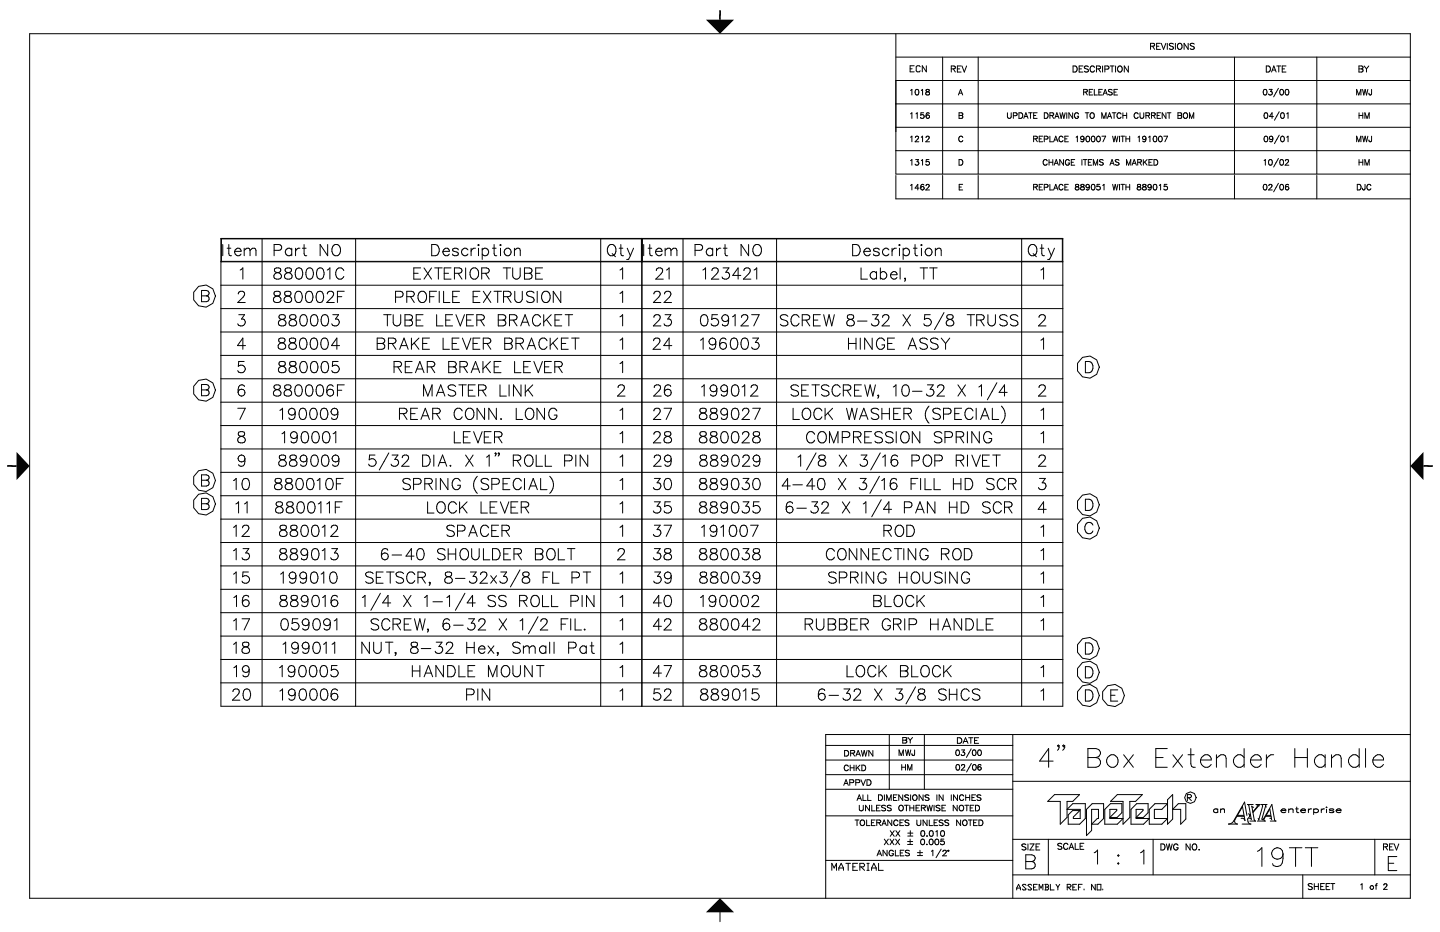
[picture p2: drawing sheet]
<svg xmlns="http://www.w3.org/2000/svg" width="432mm" height="279mm" viewBox="0 0 432 279" stroke-linecap="round" stroke-linejoin="round" font-family="sans-serif">
<g fill="none" stroke="#000" stroke-width=".3">
<path d="M8.9 10.1h414v259.2h-414zM268.6 10.1v42.1h154.3M268.6 17.1h154.3M274.1 19.7h-1.2v1.8h1.2M277.8 19.7v1.8l-1.2-1.8v1.8M282.7 17.1v35.1M288.2 19.8h-1.1v1.8h1.1M288.5 19.8l.7 1.8 .6-1.8M293.3 17.1v35.1M321.8 19.8h.6a.97 .97 0 0 1 .6 .9 .97 .97 0 0 1-.6 .9h-.6zM324.7 19.8h-1.1v1.8h1.1M330.6 19.8v1.8"/>
<path d="M332.9 19.8h1.2M333.5 19.8v1.8M334.5 19.8v1.8M338.3 19.8v1.8l-1.2-1.8v1.8M345 13.9l1-.1 .2-.5-.4-.3h-.8v1.8M345.6 13.9l.6 .9M346.8 13.9h.7M348 13h-1.2v1.8h1.2M348.2 13l.7 1.8 .7-1.8M350 13v1.8M351.9 13.2l-.5-.2-.8 .2 .2 .5 1.1 .6v.3l-.5 .2-.8-.2M352.5 13v1.8"/>
<path d="M353.2 13.2l.2-.1a.85 .85 0 0 1 1.1 .8 .85 .85 0 0 1-1.1 .8l-.3-.6zM356.3 13v1.8l-1.2-1.8v1.8M358.1 13.2l-.4-.2-.8 .2 .2 .5 1 .6v.3l-.4 .2-.8-.2M370.2 17.1v35.1M379.7 19.8h.6a.97 .97 0 0 1 .7 .9 .97 .97 0 0 1-.7 .9h-.6zM382.8 19.8h1.3M383.5 19.8v1.8M385.6 19.8h-1.1v1.8h1.1M394.9 17.1v35.1M407.5 19.8l1.1 .2 .1 .3-.4 .4 .4 .3-.2 .5-1 .1zM409.1 19.8l.7 .9M410.4 19.8l-.6 .9"/>
<path d="M268.6 31.1h154.3M268.6 24.1h154.3M268.6 38.2h154.3M272.9 20.6h.6M273.1 27.1l.3-.3v1.7M273.1 34.1l.3-.3v1.7M274.7 26.9a.82 .82 0 0 1 .9 .6 .82 .82 0 0 1-.6 1l-.5-.3-.1-.7zM274.7 34.1l.3-.3v1.7M276 20l-.4-.3h-.6l-.3 .3v1.2l.3 .3h.6l.4-.3M276.3 27.1l.3-.3v1.7M277 33.8h-.8l-.1 .7a.6 .6 0 0 1 .9 0 .6 .6 0 0 1-.1 .9 .6 .6 0 0 1-.9-.2M277.8 26.9v.5l.7 .2 .2 .3a.56 .56 0 0 1-.5 .6 .56 .56 0 0 1-.6-.6l1-.7v-.3z"/>
<path d="M278.6 34l-.4-.2a.86 .86 0 0 0-.5 1.1M285.3 20.7l1-.1 .2-.5-.5-.3h-.7v1.8M285.9 20.7l.6 .9M287.1 20.7h.7M287.4 28.5l.6-1.7 .7 1.7M287.6 33.8l1 .2 .1 .3-.4 .3 .4 .3-.2 .5-.9 .1zM287.6 34.6h.7M287.6 27.9h.8M302.1 33.8v1.2l.5 .5 .5-.2 .1-1.5M303.9 34.7l.9-.1 .1-.6-1-.2v1.7M305.5 33.8h.6a.89 .89 0 0 1 .6 .9 .89 .89 0 0 1-.6 .8h-.6zM307 35.5l.6-1.7 .7 1.7"/>
<path d="M307.2 34.9h.8M308.4 33.8h1.1M309 33.8v1.7M310 34.6h.6M311 33.8h-1v1.7h1M313.2 33.8h.5a.89 .89 0 0 1 .6 .9 .89 .89 0 0 1-.6 .8h-.5zM314.8 34.6l1-.1 .2-.4-.4-.3h-.8v1.7M315.4 34.6l.6 .9M316.3 35.5l.6-1.7 .7 1.7M316.5 34.9h.8M317.8 33.8l.4 1.7 .4-1.7 .4 1.7 .4-1.7M319.9 33.8v1.7"/>
<path d="M321.6 33.8v1.7l-1.1-1.7v1.7M323.4 34.2a.62 .62 0 0 0-.7-.4 .62 .62 0 0 0-.5 .7v.4a.61 .61 0 0 0 .6 .6 .61 .61 0 0 0 .6-.6h-.4M323.6 20.7h.7M324.9 27.6l1-.1 .2-.4-.4-.3h-.8v1.7M325.4 33.8h1.1M325.5 27.6l.6 .9M326 33.8v1.7M326.4 20l-.5-.2-.8 .2 .2 .5 1.1 .6v.2l-.5 .3-.8-.3M326.6 27.6h.7M327.2 33.9a.78 .78 0 0 1 1 .8 .78 .78 0 0 1-1 .7l-.3-.5zM327.7 26.8h-1.1v1.7h1.1M328.1 26.8v1.7h1"/>
<path d="M328.2 20.2a.68 .68 0 0 0-.8-.4 .68 .68 0 0 0-.5 .7v.4a.68 .68 0 0 0 .5 .7 .68 .68 0 0 0 .8-.4M328.8 20.7l1-.1 .2-.5-.4-.3h-.8v1.8M329.4 20.7l.6 .9M329.5 27.6h.6M330.4 35.5v-1.7l.6 1.7 .7-1.7v1.7M330.5 26.8h-1v1.7h1M330.8 28.5l.6-1.7 .7 1.7M331 27.9h.8M331.3 20.7h1l.1-.7-1.1-.2v1.8M332.1 35.5l.6-1.7 .6 1.7M332.3 34.9h.8M333.5 27l-.4-.2-.7 .2 .1 .4 1 .6v.2l-.4 .3-.7-.3"/>
<path d="M333.5 33.8h1.1M334.1 27.6h.6M334.1 33.8v1.7M335.1 26.8h-1v1.7h1M335.3 20l.2-.1a.85 .85 0 0 1 1 .8 .85 .85 0 0 1-1 .8l-.4-.6zM336.2 34.2a.62 .62 0 0 0-.8-.4 .62 .62 0 0 0-.5 .7v.4a.62 .62 0 0 0 .5 .6 .62 .62 0 0 0 .8-.4M336.7 33.8v1.7M336.7 34.6h1.1M337.8 33.8v1.7M341.3 34.2a.62 .62 0 0 0-.7-.4 .62 .62 0 0 0-.5 .7v.4a.62 .62 0 0 0 .5 .6 .62 .62 0 0 0 .7-.4M341.8 33.8v1.2l.5 .5 .6-.2 .1-1.5M343.6 34.6l1-.1 .1-.4-.4-.3h-.7v1.7"/>
<path d="M344.2 34.6l.5 .9M345.3 34.6l1-.1 .1-.4-.4-.3h-.7v1.7M345.9 34.6l.5 .9M347 34.6h.6M348 33.8h-1v1.7h1M349.6 33.8v1.7l-1.1-1.7v1.7M350 33.8h1.1M350.6 33.8v1.7M353.2 33.8l1.1 .2 .1 .3-.5 .3 .5 .3-.2 .5-1 .1zM353.2 34.6h.7M355.1 33.9a.78 .78 0 0 1 1 .8 .78 .78 0 0 1-1 .7l-.3-.5zM356.7 35.5v-1.7l.6 1.7 .7-1.7v1.7"/>
<path d="M379 26.9a.82 .82 0 0 1 1 .6 .82 .82 0 0 1-.6 1l-.5-.3-.1-.7zM379.3 33.9a.82 .82 0 0 1 1 .6 .82 .82 0 0 1-.6 1l-.6-.3-.1-.7zM380.6 26.8h.8l-.4 .6a.56 .56 0 0 1 .4 .9 .56 .56 0 0 1-1-.1M381.3 21.6l.7-1.8 .7 1.8M381.5 21h.9M381.8 34.9h-1.2l.8-1.1v1.7M383.4 26.5l-1.5 2.5M383.6 33.5l-1.4 2.5M384 26.9a.82 .82 0 0 1 1 .6 .82 .82 0 0 1-.6 1l-.6-.3v-.7zM384.3 33.9a.82 .82 0 0 1 .9 .6 .82 .82 0 0 1-.6 1l-.5-.3-.1-.7zM384.5 20.7h.7M385.6 26.9a.82 .82 0 0 1 1 .6 .82 .82 0 0 1-.6 1l-.6-.3v-.7z"/>
<path d="M385.8 34.1l.4-.3v1.7M406.8 28.5v-1.7l.6 1.7 .7-1.7v1.7M407.5 20.7h.8M407.5 33.8v1.7M407.5 34.6h1.1M408.6 26.8l.4 1.7 .4-1.7 .4 1.7 .4-1.7M408.6 33.8v1.7M409.3 35.5v-1.7l.6 1.7 .7-1.7v1.7M409.8 20.7v.9M411.3 26.8l-.1 1.5-.6 .1-.1-.5M268.6 52.6v7h154.3M268.6 45.2h154.3"/>
<path d="M273.1 41.1l.3-.3v1.7M273.1 48.2l.3-.4v1.7M273.1 55.6l.3-.3v1.7M274.5 41.2l.3-.4 .6 .3-.2 .6-.8 .8h1.1M274.6 47.8h.8l-.4 .7a.56 .56 0 0 1 .4 .9 .56 .56 0 0 1-1-.2M275.6 56.4h-1.2l.8-1.1v1.7M276.3 41.1l.3-.3v1.7M276.3 48.2l.3-.4v1.7M277 55.5l-.4-.2a.86 .86 0 0 0-.5 1.1M277.7 41.2l.3-.4 .6 .3-.2 .6-.8 .8h1.1M277.7 55.7l.3-.4 .6 .3-.2 .5-.8 .9h1.1M278.6 47.8h-.8l-.1 .8a.6 .6 0 0 1 .9 0 .6 .6 0 0 1-.1 .8 .6 .6 0 0 1-.9-.2"/>
<path d="M282.7 52.6v7M287.6 47.8h.5a.89 .89 0 0 1 .6 .9 .89 .89 0 0 1-.6 .8h-.5zM287.6 56.1h.7M288.7 55.3h-1.1v1.7h1.1M288.7 41.2a.62 .62 0 0 0-.7-.4 .62 .62 0 0 0-.5 .7v.4a.62 .62 0 0 0 .5 .6 .62 .62 0 0 0 .7-.4M293.3 52.6v7M309.9 41.6l1-.1 .2-.4-.4-.3h-.8v1.7M309.9 56.1l1-.1 .2-.4-.4-.3h-.8v1.7M310.5 41.6l.6 .9M310.5 56.1l.6 .9M311.6 41.6h.7M311.6 56.1h.7"/>
<path d="M312.7 40.8h-1.1v1.7h1.1M312.7 55.3h-1.1v1.7h1.1M313.1 41.7l1-.1 .1-.6-1.1-.2v1.7M313.1 56.1h1l.1-.7-1.1-.1v1.7M314 48.2a.62 .62 0 0 0-.7-.4 .62 .62 0 0 0-.5 .7v.4a.62 .62 0 0 0 .5 .6 .62 .62 0 0 0 .7-.4M314.6 48.6h1.1M314.6 47.8v1.7M314.8 40.8v1.7h1M314.8 55.3v1.7h1M315.7 47.8v1.7M315.9 42.5l.7-1.7 .6 1.7M315.9 57l.7-1.7 .6 1.7"/>
<path d="M316.1 49.5l.6-1.7 .7 1.7M316.2 42h.8M316.2 56.4h.8M316.3 49h.8M318.8 41.2a.62 .62 0 0 0-.8-.4 .62 .62 0 0 0-.5 .7v.4a.62 .62 0 0 0 .5 .6 .62 .62 0 0 0 .8-.4M318.8 55.7a.62 .62 0 0 0-.8-.4 .62 .62 0 0 0-.5 .6v.4a.62 .62 0 0 0 .5 .7 .62 .62 0 0 0 .8-.5M318.9 47.8v1.7l-1.1-1.7v1.7M319.3 41.6h.7M319.3 56.1h.7M320.4 40.8h-1.1v1.7h1.1M320.4 55.3h-1.1v1.7h1.1M320.7 48.2a.62 .62 0 0 0-.7-.4 .62 .62 0 0 0-.5 .7v.4a.61 .61 0 0 0 .6 .6 .61 .61 0 0 0 .6-.6h-.4"/>
<path d="M321.2 48.6h.7M322.3 47.8h-1.1v1.7h1.1M322.6 55.4v.4l.7 .3 .3 .3a.56 .56 0 0 1-.6 .6 .56 .56 0 0 1-.6-.6l1.1-.7-.1-.3zM322.7 41.1l.4-.3v1.7M324.2 55.4v.4l.7 .3 .3 .3a.56 .56 0 0 1-.6 .6 .56 .56 0 0 1-.6-.6l1.1-.7-.1-.3zM324.4 47.8v1.7M324.8 47.8h1.1M325.1 41.4a.8 .8 0 0 1-.7 1.1l-.3-.2M325.4 47.8v1.7M325.9 40.9a.82 .82 0 0 1 1 .6 .82 .82 0 0 1-.6 1l-.6-.3-.1-.7zM326.3 48.6h.7M326.7 55.8a.8 .8 0 0 1-.7 1.2l-.3-.3"/>
<path d="M327.4 47.8h-1.1v1.7h1.1M327.5 40.9a.82 .82 0 0 1 1 .6 .82 .82 0 0 1-.6 1l-.6-.3-.1-.7zM327.5 55.4a.82 .82 0 0 1 1 .6 .82 .82 0 0 1-.6 1l-.6-.4-.1-.6zM327.9 49.5v-1.7l.6 1.7 .6-1.7v1.7M329.1 40.9a.82 .82 0 0 1 1 .6 .82 .82 0 0 1-.6 1l-.6-.3-.1-.7zM329.8 55.3h-.8l-.1 .7a.6 .6 0 0 1 .9 0 .6 .6 0 0 1-.1 .9 .6 .6 0 0 1-.9-.3M330.4 40.8h1.1l-.8 1.7M330.7 55.6l.4-.3v1.7M330.8 48.1l-.4-.3-.7 .3 .2 .4 .9 .5v.3l-.4 .2-.7-.2M332.8 49.5l.7-1.7 .6 1.7M333.1 49h.8M333.6 40.8l.4 1.7 .4-1.7 .4 1.7 .4-1.7"/>
<path d="M333.6 55.3l.4 1.7 .4-1.7 .4 1.7 .4-1.7M335.6 48.1l-.5-.3-.7 .3 .2 .4 1 .5v.3l-.5 .2-.7-.2M335.7 40.8v1.7M335.7 55.3v1.7M336.1 40.8h1.1M336.1 55.3h1.1M336.7 40.8v1.7M336.7 55.3v1.7M337.6 41.6h1.1M337.6 40.8v1.7M337.6 55.3v1.7M337.6 56.1h1.1"/>
<path d="M337.8 49.5v-1.7l.6 1.7 .7-1.7v1.7M338.7 40.8v1.7M338.7 55.3v1.7M339.5 49.5l.6-1.7 .7 1.7M339.7 49h.8M341.2 48.6h.9l.2-.4-.4-.4h-.7v1.7M341.2 55.4v.4l.7 .3 .2 .3a.56 .56 0 0 1-.5 .6 .56 .56 0 0 1-.6-.6l1-.7-.1-.3zM341.2 41.1l.4-.3v1.7M341.7 48.6l.6 .9M342.8 55.4v.4l.7 .3 .2 .3a.56 .56 0 0 1-.5 .6 .56 .56 0 0 1-.6-.6l1-.7-.1-.3zM342.8 47.8v1.7M343.2 48.6l.8 .9"/>
<path d="M343.6 41.4a.8 .8 0 0 1-.6 1.1l-.3-.2M344 47.8l-1.2 1.2M344.4 41.1l.4-.3v1.7M344.5 48.6h.7M345.2 55.8a.8 .8 0 0 1-.6 1.2l-.3-.3M345.6 47.8h-1.1v1.7h1.1M346 40.9a.82 .82 0 0 1 1 .6 .82 .82 0 0 1-.6 1l-.5-.3-.1-.7zM346 55.4a.82 .82 0 0 1 1 .6 .82 .82 0 0 1-.6 1l-.5-.4-.1-.6zM346 47.8h.6a.89 .89 0 0 1 .6 .9 .89 .89 0 0 1-.6 .8h-.6zM347.6 40.9a.82 .82 0 0 1 1 .6 .82 .82 0 0 1-.6 1l-.5-.3-.1-.7zM347.6 55.6l.4-.3v1.7M349 40.8h1.1l-.8 1.7"/>
<path d="M349.9 55.3h-.7l-.1 .7a.6 .6 0 0 1 .9 0 .6 .6 0 0 1-.2 .9 .6 .6 0 0 1-.8-.3M370.2 52.6v7M379 48.2l.4-.4v1.7M379 55.4a.82 .82 0 0 1 1 .6 .82 .82 0 0 1-.6 1l-.5-.4-.1-.6zM379.3 40.9a.82 .82 0 0 1 1 .6 .82 .82 0 0 1-.6 1l-.6-.3-.1-.7zM380.5 55.7l.3-.4 .6 .3-.2 .5-.8 .9h1.1M380.6 47.9a.82 .82 0 0 1 1 .6 .82 .82 0 0 1-.6 1l-.5-.3-.1-.6zM381.7 41.4a.8 .8 0 0 1-.7 1.1l-.3-.2M383.4 47.5l-1.5 2.6M383.4 54.9l-1.5 2.6M383.6 40.5l-1.4 2.6M384 47.9a.82 .82 0 0 1 1 .6 .82 .82 0 0 1-.6 1l-.6-.3v-.6z"/>
<path d="M384 55.4a.82 .82 0 0 1 1 .6 .82 .82 0 0 1-.6 1l-.6-.4v-.6zM384.3 40.9a.82 .82 0 0 1 .9 .6 .82 .82 0 0 1-.6 1l-.5-.3-.1-.7zM385.4 48.2l.4-.4 .6 .4-.2 .5-.8 .8h1.1M385.8 41.1l.4-.3v1.7M386.4 55.5l-.5-.2a.86 .86 0 0 0-.5 1.1M394.9 52.6v7M406.8 42.5v-1.7l.6 1.7 .7-1.7v1.7M407 55.3h.6a.89 .89 0 0 1 .5 .8 .89 .89 0 0 1-.5 .9h-.6zM407.5 47.8v1.7M407.5 48.6h1.1M408.6 40.8l.4 1.7 .4-1.7 .4 1.7 .4-1.7M408.6 47.8v1.7"/>
<path d="M409.3 49.5v-1.7l.6 1.7 .7-1.7v1.7M409.3 55.3l-.1 1.5-.5 .1-.2-.5M411.1 55.7a.62 .62 0 0 0-.7-.4 .62 .62 0 0 0-.5 .6v.4a.62 .62 0 0 0 .5 .7 .62 .62 0 0 0 .7-.5M411.3 40.8l-.1 1.5-.6 .1-.1-.4M66.2 78.5h252.5M66.2 71.5h252.5v140.2h-252.5zM66.2 78.3h252.5M66.2 71.6h252.5M66.4 71.5v7M66.8 73.3v3.4M68.1 74.4h1.1M68.6 73.3v2.7l.1 .5 .7 .2"/>
<path d="M70.4 75.4a1.06 1.06 0 0 0 .6 1.2 1.06 1.06 0 0 0 1.3-.4M70.5 74.9a.91 .91 0 0 1 1.1-.5 .91 .91 0 0 1 .7 1h-1.9zM73.2 75.1l.8-.7 .8 .2 .2 .5M73.2 74.4v2.3M75 75.1l.8-.7 .8 .2 .2 2.1M75 75.1v1.6M78.6 71.5v140.2M82.2 75.1h1.4a.88 .88 0 0 0 .9-.9 .88 .88 0 0 0-.9-.9h-1.4v3.4M87.5 74.9a1.07 1.07 0 0 0-1.6-.2 1.07 1.07 0 0 0 0 1.6 1.07 1.07 0 0 0 1.6-.1M87.5 74.4v2.3M88.6 74.4v2.3M89.9 74.4a1.22 1.22 0 0 0-1.3 1"/>
<path d="M90.7 74.4h1.1M91.2 73.3v2.7l.1 .5 .7 .2M98.3 73.3v3.4l-2.3-3.4v3.4M99.8 73.8l.4-.3a1.55 1.55 0 0 1 1.8 .5 1.55 1.55 0 0 1 0 1.9 1.25 1.25 0 0 1-1.5 .8 1.25 1.25 0 0 1-1-1.3zM106.6 71.5v140.2M129.4 73.3h1.2a1.79 1.79 0 0 1 1.1 1.7 1.79 1.79 0 0 1-1.1 1.7h-1.2zM132.8 75.4a1.06 1.06 0 0 0 .6 1.2 1.06 1.06 0 0 0 1.3-.4M133 74.9a.91 .91 0 0 1 1-.5 .91 .91 0 0 1 .7 1h-1.9zM137.4 74.9a.98 .98 0 0 0-1.7 0l.1 .3a1.5 1.5 0 0 1 1.6 1 .98 .98 0 0 1-1.7 0M140.3 74.9a1.07 1.07 0 0 0-1.6-.2 1.07 1.07 0 0 0 0 1.6 1.07 1.07 0 0 0 1.6-.1M141.3 74.4v2.3M142.6 74.4a1.21 1.21 0 0 0-1.3 1"/>
<path d="M143.3 73.5l.2-.2 .2 .2-.2 .1zM143.5 74.4v2.3M144.6 74.9a1.07 1.07 0 0 1 1.6-.2 1.07 1.07 0 0 1 0 1.6 1.07 1.07 0 0 1-1.6-.1M144.6 74.4v3.4M147.7 74.4h1.1M148.2 73.3v2.7l.1 .5 .7 .2M149.9 73.5l.2-.2 .2 .2-.2 .1zM150.1 74.4v2.3M154.3 75.1l.8-.7 .8 .2 .1 2.1M154.3 74.4v2.3M180.1 71.5v140.2M182.4 73.8l.4-.3a1.55 1.55 0 0 1 1.8 .5 1.55 1.55 0 0 1 0 1.9 1.25 1.25 0 0 1-1.5 .8 1.25 1.25 0 0 1-1-1.3z"/>
<path d="M183.6 76l1 1M185.7 74.4h1.1M186.2 73.3v2.7l.1 .5 .7 .2M188.1 74.4l.9 2.3M189 76.7l-.6 1.1h-.5M190 74.4l-1 2.3M192.3 71.5v7M192.5 71.5v140.2M192.6 71.5v7M193 73.3v3.4M194.3 74.4h1.1M194.8 73.3v2.7l.2 .5 .6 .2"/>
<path d="M196.6 75.4a1.06 1.06 0 0 0 .6 1.2 1.06 1.06 0 0 0 1.3-.4M196.8 74.9a.91 .91 0 0 1 1-.5 .91 .91 0 0 1 .7 1h-1.9zM199.5 75.1l.8-.7 .8 .2 .1 .5M199.5 74.4v2.3M201.2 75.1l.8-.7 .8 .2 .2 2.1M201.2 75.1v1.6M204.8 71.5v140.2M208.4 75.1h1.5a.88 .88 0 0 0 .8-.9 .88 .88 0 0 0-.8-.9h-1.5v3.4M213.7 74.9a1.07 1.07 0 0 0-1.6-.2 1.07 1.07 0 0 0 0 1.6 1.07 1.07 0 0 0 1.6-.1M213.7 74.4v2.3M214.8 74.4v2.3M216.2 74.4a1.21 1.21 0 0 0-1.4 1"/>
<path d="M216.9 74.4h1.1M217.4 73.3v2.7l.1 .5 .7 .2M224.5 73.3v3.4l-2.3-3.4v3.4M226.1 73.8l.3-.3a1.55 1.55 0 0 1 1.8 .5 1.55 1.55 0 0 1 0 1.9 1.25 1.25 0 0 1-1.5 .8 1.25 1.25 0 0 1-.9-1.3zM232.9 71.5v140.2M255.7 73.3h1.1a1.79 1.79 0 0 1 1.2 1.7 1.79 1.79 0 0 1-1.2 1.7h-1.1zM259 75.4a1.06 1.06 0 0 0 .7 1.2 1.06 1.06 0 0 0 1.3-.4M259.2 74.9a.91 .91 0 0 1 1.1-.5 .91 .91 0 0 1 .7 1h-2zM263.7 74.9a.98 .98 0 0 0-1.8 0l.2 .3a1.5 1.5 0 0 1 1.6 1 .98 .98 0 0 1-1.8 0M266.5 74.9a1.07 1.07 0 0 0-1.5-.2 1.07 1.07 0 0 0 0 1.6 1.07 1.07 0 0 0 1.5-.1M267.5 74.4v2.3M268.8 74.4a1.22 1.22 0 0 0-1.3 1"/>
<path d="M269.7 74.4v2.3M269.7 73.3l.2 .2-.2 .1-.2-.1zM270.8 74.9a1.07 1.07 0 0 1 1.6-.2 1.07 1.07 0 0 1 0 1.6 1.07 1.07 0 0 1-1.6-.1M270.8 74.4v3.4M273.9 74.4h1.1M274.4 73.3v2.7l.1 .5 .7 .2M276.1 73.5l.2-.2 .2 .2-.2 .1zM276.3 74.4v2.3M280.5 75.1l.8-.7 .8 .2 .1 2.1M280.5 74.4v2.3M306.4 71.5v140.2M308.7 73.8l.3-.3a1.55 1.55 0 0 1 1.8 .5 1.55 1.55 0 0 1 0 1.9 1.25 1.25 0 0 1-1.5 .8 1.25 1.25 0 0 1-.9-1.3z"/>
<path d="M309.8 76l1 1M311.9 74.4h1.1M312.4 73.3v2.7l.1 .5 .7 .2M314.3 74.4l1 2.3M315.3 76.7l-.7 1.1h-.5M316.2 74.4l-.9 2.3M318.6 71.5v7M60.4 87.1h1.5a.86 .86 0 0 1 .8 1l-.3 .4-.5 .2a.88 .88 0 0 1 .8 .9 .88 .88 0 0 1-.8 .8h-1.5zM60.4 88.7h1.5M66.2 85.5h252.5M66.2 92.5h252.5M66.2 99.5h252.5"/>
<path d="M71.5 88.1l.1-.5a1.12 1.12 0 0 1 1.6 0 1.14 1.14 0 0 1-.3 1.5l-1.6 1.6h2.2M71.6 94.3h1.7l-.9 1.4a1.07 1.07 0 0 1 1.2 1.2 1.07 1.07 0 0 1-1.5 .8l-.5-.2-.3-.4M72 81l.8-.7v3.4M82.3 87.5a.73 .73 0 0 0 .3 1.1 1.22 1.22 0 0 1 1.3 .4 1.22 1.22 0 0 1 .1 1.4 1.19 1.19 0 0 1-1.3 .3 1.19 1.19 0 0 1-.7-1.1 1.57 1.57 0 0 1 1.6-1 .74 .74 0 0 0 .3-1.1l-.5-.2zM82.4 80.5a.73 .73 0 0 0 .4 1.1 1.22 1.22 0 0 1 1.3 .4 1.22 1.22 0 0 1 .1 1.4 1.19 1.19 0 0 1-1.3 .3 1.19 1.19 0 0 1-.8-1.1 1.57 1.57 0 0 1 1.6-1 .74 .74 0 0 0 .3-1.1l-.4-.2zM83.8 94.5a.73 .73 0 0 0 .3 1.2 1.22 1.22 0 0 1 1.3 .4 1.22 1.22 0 0 1 .1 1.3 1.19 1.19 0 0 1-1.3 .3 1.19 1.19 0 0 1-.7-1.1 1.57 1.57 0 0 1 1.6-.9 .74 .74 0 0 0 .3-1.2l-.5-.2zM85.5 87.5a.73 .73 0 0 0 .3 1.1 1.22 1.22 0 0 1 1.3 .4 1.22 1.22 0 0 1 .1 1.4 1.19 1.19 0 0 1-1.3 .3 1.19 1.19 0 0 1-.7-1.1 1.57 1.57 0 0 1 1.6-1 .74 .74 0 0 0 .3-1.1l-.5-.2zM85.6 80.5a.73 .73 0 0 0 .4 1.1 1.22 1.22 0 0 1 1.2 .4 1.22 1.22 0 0 1 .2 1.4 1.19 1.19 0 0 1-1.3 .3 1.19 1.19 0 0 1-.8-1.1 1.57 1.57 0 0 1 1.6-1 .74 .74 0 0 0 .3-1.1l-.4-.2zM87 94.5a.73 .73 0 0 0 .3 1.2 1.22 1.22 0 0 1 1.3 .4 1.22 1.22 0 0 1 .1 1.3 1.19 1.19 0 0 1-1.3 .3 1.19 1.19 0 0 1-.7-1.1 1.57 1.57 0 0 1 1.6-.9 .74 .74 0 0 0 .3-1.2l-.5-.2zM88.9 87.5a1.02 1.02 0 0 1 1.5 .5 1.7 1.7 0 0 1-1.1 2.7 2.13 2.13 0 0 1-.4-3.2zM89 80.5a1.02 1.02 0 0 1 1.6 .5 1.7 1.7 0 0 1-1.1 2.7 2.13 2.13 0 0 1-.5-3.2zM90.4 94.5a1.02 1.02 0 0 1 1.5 .5 1.7 1.7 0 0 1-1.1 2.7 2.13 2.13 0 0 1-.4-3.2z"/>
<path d="M92.1 87.5a1.02 1.02 0 0 1 1.5 .5 1.7 1.7 0 0 1-1.1 2.7 2.13 2.13 0 0 1-.4-3.2zM92.2 80.5a1.02 1.02 0 0 1 1.6 .5 1.7 1.7 0 0 1-1.1 2.7 2.13 2.13 0 0 1-.5-3.2zM93.6 94.5a1.02 1.02 0 0 1 1.5 .5 1.7 1.7 0 0 1-1.1 2.7 2.13 2.13 0 0 1-.4-3.2zM95.3 87.5a1.02 1.02 0 0 1 1.5 .5 1.7 1.7 0 0 1-1.1 2.7 2.13 2.13 0 0 1-.4-3.2zM95.4 80.5a1.02 1.02 0 0 1 1.6 .5 1.7 1.7 0 0 1-1.1 2.7 2.13 2.13 0 0 1-.5-3.2zM96.8 94.5a1.02 1.02 0 0 1 1.5 .5 1.7 1.7 0 0 1-1.1 2.7 2.13 2.13 0 0 1-.4-3.2zM98.1 81l.8-.7v3.4M98.2 88.1l.1-.5a1.12 1.12 0 0 1 1.6 0 1.14 1.14 0 0 1-.3 1.5l-1.6 1.6h2.2M99.8 94.3h1.7l-.9 1.4a1.07 1.07 0 0 1 1.2 1.2 1.07 1.07 0 0 1-1.5 .8l-.5-.2-.3-.4M101.2 88.9h1.3M103.1 81.1a1.25 1.25 0 0 0-1.4-.8 1.25 1.25 0 0 0-1 1.3 1.46 1.46 0 0 0 .3 1.6 1.46 1.46 0 0 0 1.6 .3l.5-.6M103.2 87.3h-2v3.4"/>
<path d="M115 94.3h2.3M116.2 94.3v3.4M117.9 94.3v2.5a1.14 1.14 0 0 0 1.1 .9 1.14 1.14 0 0 0 1.2-.9v-2.5M118.6 89.1h1.5a.88 .88 0 0 0 .8-.9 .88 .88 0 0 0-.8-.9h-1.5v3.4M121.4 94.3h1.5a.86 .86 0 0 1 .8 1l-.3 .5-.5 .2a.88 .88 0 0 1 .8 .8 .88 .88 0 0 1-.8 .9h-1.5zM121.4 96h1.5M122 88.9h1.4a.87 .87 0 0 0 .8-.9l-.3-.5-.5-.2h-1.4v3.4M123.1 88.9l1.1 1.8M124.1 81.9h1.3M124.8 96h1.3M126 87.5a1.55 1.55 0 0 1 1.8 .5 1.55 1.55 0 0 1 0 1.9 1.25 1.25 0 0 1-1.5 .8 1.25 1.25 0 0 1-1-1.3 2.07 2.07 0 0 1 .7-1.9zM126.1 80.3h-2v3.4h2"/>
<path d="M126.9 94.3h-2.1v3.4h2.1M127.1 80.3l2.3 3.4M128.8 88.9h1.4M129.4 80.3l-2.3 3.4M130.3 80.3h2.3M130.9 87.3h-2.1v3.4M130.9 94.3v3.4h1.9M131.5 80.3v3.4M131.7 87.3v3.4M133 87.3v3.4h1.9M133.2 81.9h1.3M133.7 96h1.3"/>
<path d="M135.3 80.3h-2.1v3.4h2.1M135.7 94.3h-2v3.4h2M135.7 88.9h1.4M136.3 81.9h1.4a.87 .87 0 0 0 .8-.9l-.3-.5-.5-.2h-1.4v3.4M136.7 94.3l1.3 3.4 1.3-3.4M137.4 81.9l1.1 1.8M137.8 87.3h-2.1v3.4h2.1M139.6 80.3v3.4M139.9 96h1.3M141.6 80.5a1.55 1.55 0 0 1 1.8 .5 1.55 1.55 0 0 1 0 1.9 1.25 1.25 0 0 1-1.5 .8 1.25 1.25 0 0 1-1-1.3 2.07 2.07 0 0 1 .7-1.9zM141.9 88.9h1.3M142 94.3h-2.1v3.4h2.1"/>
<path d="M143 96h1.4a.87 .87 0 0 0 .8-1l-.3-.5-.5-.2h-1.4v3.4M143.9 87.3h-2v3.4h2M144.1 96l1.1 1.7M144.4 81.9h1.5a.87 .87 0 0 0 .8-.9l-.3-.5-.5-.2h-1.5v3.4M144.9 87.3l2.3 3.4M145.6 81.9l1.1 1.8M147.2 87.3l-2.3 3.4M148.1 87.3h2.3M149.2 87.3v3.4M149.4 94.3h1.5a.86 .86 0 0 1 .8 1l-.4 .5-.4 .2a.88 .88 0 0 1 .8 .8 .88 .88 0 0 1-.8 .9h-1.5zM149.4 96h1.5M150.9 80.3h2.2"/>
<path d="M151 88.9h1.4a.87 .87 0 0 0 .8-.9l-.3-.5-.5-.2h-1.4v3.4M152 80.3v3.4M152.1 88.9l1.1 1.8M152.8 96h1.4a.87 .87 0 0 0 .8-1l-.3-.5-.5-.2h-1.4v3.4M153.7 80.3v2.4a1.14 1.14 0 0 0 1.2 1 1.14 1.14 0 0 0 1.1-1v-2.4M153.9 96l1.1 1.7M154.4 87.3v2.4a1.14 1.14 0 0 0 1.1 1 1.14 1.14 0 0 0 1.1-1v-2.4M156.1 97.7l1.4-3.4 1.2 3.4M156.6 96.6h1.7M157.3 80.3h1.4a.86 .86 0 0 1 .8 1l-.3 .5-.5 .1a.88 .88 0 0 1 .9 .9 .88 .88 0 0 1-.9 .9h-1.4zM157.3 81.9h1.4M160.1 87.8a1.26 1.26 0 0 0-1.2-.5 1.26 1.26 0 0 0-1 .8l.3 .5 1.3 .5a.84 .84 0 0 1 .3 1.4 1.5 1.5 0 0 1-1.9-.3"/>
<path d="M160.6 81.9h1.3M161.1 87.3v3.4M162.1 95.1a1.25 1.25 0 0 0-1.4-.8 1.25 1.25 0 0 0-1 1.4 1.46 1.46 0 0 0 .3 1.5 1.46 1.46 0 0 0 1.6 .3l.5-.6M162.7 80.3h-2.1v3.4h2.1M163 87.5a1.55 1.55 0 0 1 1.8 .5 1.55 1.55 0 0 1 0 1.9 1.25 1.25 0 0 1-1.4 .8 1.25 1.25 0 0 1-1-1.3 2.07 2.07 0 0 1 .6-1.9zM163 94.3v3.4M163.8 95.8l1.5 1.9M165.3 94.3l-2.3 2.3M166.4 96h1.3M168.2 87.3v3.4l-2.3-3.4v3.4M168.5 94.3h-2.1v3.4h2.1M169.5 94.3h2.2"/>
<path d="M170.6 94.3v3.4M185.9 81l.8-.7v3.4M185.9 88l.8-.7v3.4M185.9 95l.8-.7v3.4M196.1 88.1l.1-.5a1.12 1.12 0 0 1 1.6 0 1.14 1.14 0 0 1-.3 1.5l-1.6 1.6h2.3M196.1 95.1l.1-.5a1.12 1.12 0 0 1 1.6 0 1.14 1.14 0 0 1-.3 1.5l-1.6 1.6h2.3M196.8 81.1l.1-.5a1.12 1.12 0 0 1 1.7 0 1.14 1.14 0 0 1-.3 1.5l-1.7 1.6h2.3M199.3 88.1l.1-.5a1.12 1.12 0 0 1 1.6 0 1.14 1.14 0 0 1-.3 1.5l-1.6 1.6h2.3M199.4 94.3h1.8l-1 1.4a1.07 1.07 0 0 1 1.2 1.2 1.07 1.07 0 0 1-1.5 .8l-.5-.2-.3-.4M199.8 81l.8-.7v3.4M210.5 94.5a1.02 1.02 0 0 1 1.6 .5 1.7 1.7 0 0 1-1.1 2.7 2.13 2.13 0 0 1-.5-3.2zM210.8 81l.8-.7v3.4"/>
<path d="M213.5 81.1l.1-.5a1.12 1.12 0 0 1 1.6 0 1.14 1.14 0 0 1-.3 1.5l-1.6 1.6h2.3M215.2 94.3h-1.7l-.1 1.5a1.19 1.19 0 0 1 1.8 0 1.19 1.19 0 0 1-.2 1.8 1.19 1.19 0 0 1-1.8-.5M216.8 80.3h1.8l-1 1.3a1.07 1.07 0 0 1 1.2 1.2 1.07 1.07 0 0 1-1.5 .9l-.5-.2-.3-.5M218.5 95.4a1.67 1.67 0 0 1-1 2.3l-.8-.2-.1-.3M219.6 95l.8-.7v3.4M222.1 82.6h-2.4l1.6-2.3v3.4M222.4 95.1l.1-.5a1.12 1.12 0 0 1 1.6 0 1.14 1.14 0 0 1-.3 1.5l-1.6 1.6h2.2M223.1 81.1l.1-.5a1.12 1.12 0 0 1 1.6 0 1.14 1.14 0 0 1-.3 1.5l-1.6 1.6h2.3M225.4 94.3h2.2l-1.6 3.4M226.1 81l.8-.7v3.4M236.3 94.8a1.26 1.26 0 0 0-1.3-.5 1.26 1.26 0 0 0-1 .8l.3 .6 1.3 .4a.84 .84 0 0 1 .3 1.4 1.5 1.5 0 0 1-1.9-.3M239.6 95.1a1.25 1.25 0 0 0-1.4-.8 1.25 1.25 0 0 0-1 1.4 1.46 1.46 0 0 0 .3 1.5 1.46 1.46 0 0 0 1.6 .3l.5-.6"/>
<path d="M240.6 96h1.4a.87 .87 0 0 0 .8-1l-.3-.5-.5-.2h-1.4v3.4M241.7 96l1.1 1.7M243.9 96h1.3M246 94.3h-2.1v3.4h2.1M247 94.3l.8 3.4 .8-3.4 .8 3.4 .8-3.4M254.2 94.5a.73 .73 0 0 0 .4 1.2 1.22 1.22 0 0 1 1.2 .4 1.22 1.22 0 0 1 .2 1.3 1.19 1.19 0 0 1-1.3 .3 1.19 1.19 0 0 1-.8-1.1 1.57 1.57 0 0 1 1.6-.9 .74 .74 0 0 0 .3-1.2l-.4-.2zM257.1 96.3h2.9M258.2 80.3v3.4h1.9M261.6 94.3h1.7l-.9 1.4a1.07 1.07 0 0 1 1.2 1.2 1.07 1.07 0 0 1-1.5 .8l-.5-.2-.3-.4M262.8 81.9a1.07 1.07 0 0 0-1.5-.1 1.07 1.07 0 0 0 0 1.5 1.07 1.07 0 0 0 1.5-.1M262.8 81.4v2.3M264 81.9a1.07 1.07 0 0 1 1.6-.1 1.07 1.07 0 0 1 0 1.5 1.07 1.07 0 0 1-1.6-.1"/>
<path d="M264 80.3v3.4M264.7 95.1l.1-.5a1.12 1.12 0 0 1 1.6 0 1.14 1.14 0 0 1-.3 1.5l-1.6 1.6h2.2M267.1 82.4a1.06 1.06 0 0 0 .6 1.2 1.06 1.06 0 0 0 1.3-.4M267.2 81.9a.91 .91 0 0 1 1.1-.5 .91 .91 0 0 1 .7 1h-1.9zM269.9 80.3v3.4M270.8 94.3l2.2 3.4M271.2 83.5h.3l-.1 .2zM271.5 83.5l-.3 .8M273 94.3l-2.2 3.4M275.9 80.3h2.3M277 80.3v3.4M278.8 80.3h2.2"/>
<path d="M278.9 94.3h-1.6l-.1 1.5a1.19 1.19 0 0 1 1.8 0 1.19 1.19 0 0 1-.2 1.8 1.19 1.19 0 0 1-1.8-.5M279.9 80.3v3.4M283.1 93.7l-2.9 5.1M284 94.5a.73 .73 0 0 0 .4 1.2 1.22 1.22 0 0 1 1.3 .4 1.22 1.22 0 0 1 .1 1.3 1.19 1.19 0 0 1-1.3 .3 1.19 1.19 0 0 1-.8-1.1 1.57 1.57 0 0 1 1.7-.9 .74 .74 0 0 0 .3-1.2l-.5-.2zM290 94.3h2.3M291.1 94.3v3.4M292.9 96h1.4a.87 .87 0 0 0 .8-1l-.3-.5-.5-.2h-1.4v3.4M294 96l1.1 1.7M296.2 94.3v2.5a1.14 1.14 0 0 0 1.2 .9 1.14 1.14 0 0 0 1.1-.9v-2.5M302 94.8a1.26 1.26 0 0 0-1.2-.5 1.26 1.26 0 0 0-1 .8l.3 .6 1.3 .4a.84 .84 0 0 1 .3 1.4 1.5 1.5 0 0 1-1.9-.3M305.2 94.8a1.26 1.26 0 0 0-1.2-.5 1.26 1.26 0 0 0-1 .8l.3 .6 1.3 .4a.84 .84 0 0 1 .3 1.4 1.5 1.5 0 0 1-1.9-.3M311.6 95.1l.1-.5a1.12 1.12 0 0 1 1.6 0 1.14 1.14 0 0 1-.3 1.5l-1.6 1.6h2.3"/>
<path d="M312.1 81l.8-.7v3.4M60.4 115.3h1.5a.86 .86 0 0 1 .8 .9l-.3 .5-.5 .2a.88 .88 0 0 1 .8 .9 .88 .88 0 0 1-.8 .8h-1.5zM60.4 116.9h1.5M66.2 106.5h252.5M66.2 113.6h252.5M73.2 108.4h-1.6l-.1 1.4a1.19 1.19 0 0 1 1.8 0 1.19 1.19 0 0 1-.3 1.8 1.19 1.19 0 0 1-1.7-.5M73.3 115.9a.93 .93 0 0 0-1.4-.4l-.3 .5-.2 1.6M73.6 103.6h-2.4l1.6-2.2v3.3M82.3 115.5a.73 .73 0 0 0 .3 1.2 1.22 1.22 0 0 1 1.3 .4 1.22 1.22 0 0 1 .1 1.3 1.19 1.19 0 0 1-1.3 .3 1.19 1.19 0 0 1-.7-1.1 1.57 1.57 0 0 1 1.6-.9 .74 .74 0 0 0 .3-1.2l-.5-.1zM83.7 101.5a.73 .73 0 0 0 .3 1.2 1.22 1.22 0 0 1 1.3 .4 1.22 1.22 0 0 1 .2 1.3 1.19 1.19 0 0 1-1.3 .3 1.19 1.19 0 0 1-.8-1.1 1.57 1.57 0 0 1 1.6-.9 .74 .74 0 0 0 .3-1.2l-.4-.1zM83.8 108.5a.73 .73 0 0 0 .3 1.2 1.22 1.22 0 0 1 1.3 .4 1.22 1.22 0 0 1 .1 1.3 1.19 1.19 0 0 1-1.3 .3 1.19 1.19 0 0 1-.7-1.1 1.57 1.57 0 0 1 1.6-.9 .74 .74 0 0 0 .3-1.2l-.5-.1zM85.5 115.5a.73 .73 0 0 0 .3 1.2 1.22 1.22 0 0 1 1.3 .4 1.22 1.22 0 0 1 .1 1.3 1.19 1.19 0 0 1-1.3 .3 1.19 1.19 0 0 1-.7-1.1 1.57 1.57 0 0 1 1.6-.9 .74 .74 0 0 0 .3-1.2l-.5-.1z"/>
<path d="M86.9 101.5a.73 .73 0 0 0 .3 1.2 1.22 1.22 0 0 1 1.3 .4 1.22 1.22 0 0 1 .2 1.3 1.19 1.19 0 0 1-1.3 .3 1.19 1.19 0 0 1-.8-1.1 1.57 1.57 0 0 1 1.6-.9 .74 .74 0 0 0 .3-1.2l-.4-.1zM87 108.5a.73 .73 0 0 0 .3 1.2 1.22 1.22 0 0 1 1.3 .4 1.22 1.22 0 0 1 .1 1.3 1.19 1.19 0 0 1-1.3 .3 1.19 1.19 0 0 1-.7-1.1 1.57 1.57 0 0 1 1.6-.9 .74 .74 0 0 0 .3-1.2l-.5-.1zM88.9 115.5a1.02 1.02 0 0 1 1.5 .5 1.7 1.7 0 0 1-1.1 2.7 2.13 2.13 0 0 1-.4-3.2zM90.3 101.5a1.02 1.02 0 0 1 1.6 .5 1.7 1.7 0 0 1-1.2 2.7 2.13 2.13 0 0 1-.4-3.2zM90.4 108.5a1.02 1.02 0 0 1 1.5 .5 1.7 1.7 0 0 1-1.1 2.7 2.13 2.13 0 0 1-.4-3.2zM92.1 115.5a1.02 1.02 0 0 1 1.5 .5 1.7 1.7 0 0 1-1.1 2.7 2.13 2.13 0 0 1-.4-3.2zM93.5 101.5a1.02 1.02 0 0 1 1.6 .5 1.7 1.7 0 0 1-1.2 2.7 2.13 2.13 0 0 1-.4-3.2zM93.6 108.5a1.02 1.02 0 0 1 1.5 .5 1.7 1.7 0 0 1-1.1 2.7 2.13 2.13 0 0 1-.4-3.2zM95.3 115.5a1.02 1.02 0 0 1 1.5 .5 1.7 1.7 0 0 1-1.1 2.7 2.13 2.13 0 0 1-.4-3.2zM96.7 101.5a1.02 1.02 0 0 1 1.6 .5 1.7 1.7 0 0 1-1.2 2.7 2.13 2.13 0 0 1-.4-3.2zM96.8 108.5a1.02 1.02 0 0 1 1.5 .5 1.7 1.7 0 0 1-1.1 2.7 2.13 2.13 0 0 1-.4-3.2zM99.9 115.9a.93 .93 0 0 0-1.4-.4l-.3 .5-.2 1.6"/>
<path d="M101.2 117h1.3M101.4 108.4h-1.6l-.2 1.4a1.19 1.19 0 0 1 1.9 0 1.19 1.19 0 0 1-.3 1.8 1.19 1.19 0 0 1-1.7-.5M101.8 103.6h-2.4l1.6-2.2v3.3M103.2 115.4h-2v3.3M113.1 101.4h1.5a.86 .86 0 0 1 .8 .9l-.4 .5-.4 .2a.88 .88 0 0 1 .8 .8 .88 .88 0 0 1-.8 .9h-1.5zM113.1 103h1.5M116.5 103h1.4a.87 .87 0 0 0 .8-1l-.3-.5-.5-.1h-1.4v3.3M117.6 103l1.1 1.7M118.2 110h1.4a.87 .87 0 0 0 .8-1l-.3-.5-.5-.1h-1.4v3.3M119.3 110l1.1 1.7M119.8 104.7l1.4-3.3 1.2 3.3M120.3 103.6h1.7"/>
<path d="M121.5 110h1.3M123.4 101.4v3.3M123.6 108.4h-2.1v3.3h2.1M124.2 102.8l1.4 1.9M124.6 111.7l1.3-3.3 1.2 3.3M125 110.6h1.7M125.6 101.4l-2.2 2.2M126.7 103h1.4M127 118.7v-3.3l1.3 3.3 1.3-3.3v3.3M128.1 110h1.5a.87 .87 0 0 0 .8-1l-.4-.5-.4-.1h-1.5v3.3M128.8 101.4h-2.1v3.3h2.1M129.2 110l1.2 1.7"/>
<path d="M130.8 118.7l1.4-3.3 1.2 3.3M131.3 117.6h1.7M132.9 101.4v3.3h1.9M134.5 108.4h1.5a.86 .86 0 0 1 .8 .9l-.3 .5-.5 .2a.88 .88 0 0 1 .8 .9 .88 .88 0 0 1-.8 .8h-1.5zM134.5 110h1.5M135.6 103h1.3M136.6 115.9a1.26 1.26 0 0 0-1.2-.6 1.26 1.26 0 0 0-1 .9l.3 .5 1.3 .4a.84 .84 0 0 1 .3 1.5 1.5 1.5 0 0 1-1.9-.4M137.6 115.4h2.2M137.6 101.4h-2v3.3h2M137.9 110h1.5a.87 .87 0 0 0 .8-1l-.4-.5-.4-.1h-1.5v3.3M138.7 101.4l1.3 3.3 1.2-3.3M138.7 115.4v3.3"/>
<path d="M139 110l1.2 1.7M140.4 117h1.4M141.3 111.7l1.3-3.3 1.2 3.3M141.7 110.6h1.7M141.9 103h1.3M142.5 115.4h-2.1v3.3h2.1M143.5 117h1.4a.87 .87 0 0 0 .9-1l-.4-.5-.5-.1h-1.4v3.3M143.9 101.4h-2v3.3h2M144.6 117l1.2 1.7M144.8 108.4v3.3M144.9 103h1.5a.87 .87 0 0 0 .8-1l-.4-.5-.4-.1h-1.5v3.3M145.6 109.8l1.5 1.9"/>
<path d="M146 103l1.2 1.7M147.1 108.4l-2.3 2.2M148.2 110h1.3M149.9 115.4v3.3h1.9M150.2 108.4h-2v3.3h2M151.3 101.4h1.5a.86 .86 0 0 1 .8 .9l-.3 .5-.5 .2a.88 .88 0 0 1 .8 .8 .88 .88 0 0 1-.8 .9h-1.5zM151.3 103h1.5M152.7 115.4v3.3M154.3 108.4v3.3h1.9M154.7 103h1.5a.87 .87 0 0 0 .8-1l-.4-.5-.4-.1h-1.5v3.3M155.8 103l1.2 1.7M156.2 115.4v3.3l-2.2-3.3v3.3"/>
<path d="M157 110h1.3M157.5 115.4v3.3M158.1 104.7l1.3-3.3 1.2 3.3M158.3 116.8l1.5 1.9M158.5 103.6h1.7M159.1 108.4h-2.1v3.3h2.1M159.8 115.4l-2.3 2.2M160.1 108.4l1.3 3.3 1.3-3.3M163.3 110h1.3M164 102.2a1.25 1.25 0 0 0-1.4-.9 1.25 1.25 0 0 0-1 1.4 1.46 1.46 0 0 0 .3 1.5 1.46 1.46 0 0 0 1.6 .3l.5-.6M165 101.4v3.3M165.3 108.4h-2v3.3h2"/>
<path d="M165.8 102.8l1.4 1.9M166.4 110h1.4a.87 .87 0 0 0 .8-1l-.3-.5-.5-.1h-1.4v3.3M167.2 101.4l-2.2 2.2M167.5 110l1.1 1.7M168.3 103h1.4M170.4 101.4h-2.1v3.3h2.1M171.4 101.4h2.3M172.5 101.4v3.3M185.3 116.2l.2-.5a1.12 1.12 0 0 1 1.6 0 1.14 1.14 0 0 1-.3 1.4l-1.6 1.6h2.2M185.9 102l.8-.6v3.3M185.9 109l.8-.6v3.3M196 102.2l.1-.5a1.12 1.12 0 0 1 1.7 0 1.14 1.14 0 0 1-.4 1.4l-1.6 1.6h2.3"/>
<path d="M196.2 116.2l.1-.5a1.12 1.12 0 0 1 1.6 0 1.14 1.14 0 0 1-.3 1.4l-1.6 1.6h2.3M201.1 115.9a.93 .93 0 0 0-1.4-.4l-.3 .5-.2 1.6M201.5 103.6h-2.5l1.6-2.2v3.3M210 102l.8-.6v3.3M210.4 116l.8-.6v3.3M214.6 102.5a1.67 1.67 0 0 1-.9 2.2l-.8-.2-.1-.3M215 116.5a1.67 1.67 0 0 1-1 2.2l-.8-.1-.1-.4M217.7 101.9a.93 .93 0 0 0-1.4-.4l-.3 .5-.2 1.6M218.2 116.5a1.67 1.67 0 0 1-1 2.2l-.8-.1-.1-.4M219.5 101.5a1.02 1.02 0 0 1 1.5 .5 1.7 1.7 0 0 1-1.1 2.7 2.13 2.13 0 0 1-.4-3.2zM219.8 115.5a1.02 1.02 0 0 1 1.6 .5 1.7 1.7 0 0 1-1.1 2.7 2.13 2.13 0 0 1-.5-3.2zM222.5 116l.8-.6v3.3"/>
<path d="M222.7 101.5a1.02 1.02 0 0 1 1.5 .5 1.7 1.7 0 0 1-1.1 2.7 2.13 2.13 0 0 1-.4-3.2zM225.2 116.2l.2-.5a1.12 1.12 0 0 1 1.6 0 1.14 1.14 0 0 1-.3 1.4l-1.6 1.6h2.2M225.7 101.4h1.7l-.9 1.3a1.07 1.07 0 0 1 1.2 1.2 1.07 1.07 0 0 1-1.5 .8l-.5-.2-.3-.4M239.4 115.9a1.26 1.26 0 0 0-1.2-.6 1.26 1.26 0 0 0-1 .9l.3 .5 1.3 .4a.84 .84 0 0 1 .3 1.5 1.5 1.5 0 0 1-1.9-.4M240.4 117h1.3M242.4 115.4h-2v3.3h2M243.5 115.4h2.2M244.6 115.4v3.3M248.6 115.9a1.26 1.26 0 0 0-1.3-.6 1.26 1.26 0 0 0-1 .9l.3 .5 1.3 .4a.84 .84 0 0 1 .3 1.5 1.5 1.5 0 0 1-1.9-.4M251.9 116.2a1.25 1.25 0 0 0-1.4-.8 1.25 1.25 0 0 0-1 1.3 1.46 1.46 0 0 0 .3 1.6 1.46 1.46 0 0 0 1.6 .3l.5-.7M252.9 117h1.4a.87 .87 0 0 0 .8-1l-.3-.5-.5-.1h-1.4v3.3M254 117l1.1 1.7"/>
<path d="M254.4 103h2.3M254.4 101.4v3.3M256.2 117h1.4M256.7 101.4v3.3M258 101.4v3.3M258.3 115.4h-2.1v3.3h2.1M259.3 115.4l.8 3.3 .8-3.3 .8 3.3 .8-3.3M261.5 101.4v3.3l-2.2-3.3v3.3M263.2 118.6h.3l-.2 .1zM263.5 118.6l-.3 .8M265.2 102.2a1.25 1.25 0 0 0-1.4-.9 1.25 1.25 0 0 0-1 1.4 1.46 1.46 0 0 0 .3 1.5 1.46 1.46 0 0 0 1.6 .3l.5-.6v-.5h-.8M266.2 103h1.3"/>
<path d="M267.9 116l.8-.6v3.3M268.2 101.4h-2v3.3h2M270.9 115.5a1.02 1.02 0 0 1 1.6 .5 1.7 1.7 0 0 1-1.1 2.7 2.13 2.13 0 0 1-.5-3.2zM272.3 104.7l1.3-3.3 1.3 3.3M272.7 103.6h1.8M273.6 117.3h2.9M278.1 101.9a1.26 1.26 0 0 0-1.2-.6 1.26 1.26 0 0 0-1.1 .9l.3 .5 1.4 .4a.84 .84 0 0 1 .3 1.4 1.5 1.5 0 0 1-2-.3M278.1 115.4h1.7l-.9 1.3a1.07 1.07 0 0 1 1.2 1.2 1.07 1.07 0 0 1-1.5 .8l-.5-.1-.3-.5M281.2 116.2l.1-.5a1.12 1.12 0 0 1 1.6 0 1.14 1.14 0 0 1-.3 1.4l-1.6 1.6h2.2M281.3 101.9a1.26 1.26 0 0 0-1.2-.6 1.26 1.26 0 0 0-1.1 .9l.3 .5 1.3 .4a.84 .84 0 0 1 .4 1.4 1.5 1.5 0 0 1-2-.3M282.2 101.4l1.3 1.6M283.5 103v1.7"/>
<path d="M284.8 101.4l-1.3 1.6M287.2 115.4l2.3 3.3M289.5 115.4l-2.3 3.3M293.5 116l.8-.6v3.3M298.9 114.7l-2.8 5.2M302 117.6h-2.4l1.6-2.2v3.3M311.6 116.2l.1-.5a1.12 1.12 0 0 1 1.6 0 1.14 1.14 0 0 1-.3 1.4l-1.6 1.6h2.3M312.1 102l.8-.6v3.3M325.5 108.4h1.1a1.78 1.78 0 0 1 1.2 1.7 1.78 1.78 0 0 1-1.2 1.6h-1.1zM66.2 120.6h252.5M66.2 127.6h252.5M66.2 134.6h252.5"/>
<path d="M71.3 122.4h2.2l-1.6 3.4M71.6 129.6a.73 .73 0 0 0 .3 1.1 1.22 1.22 0 0 1 1.3 .4 1.22 1.22 0 0 1 .1 1.4 1.19 1.19 0 0 1-1.3 .2 1.19 1.19 0 0 1-.7-1 1.57 1.57 0 0 1 1.6-1 .74 .74 0 0 0 .3-1.1l-.5-.2zM73.4 137.5a1.67 1.67 0 0 1-.9 2.3l-.8-.2-.1-.3M83.9 136.6a.73 .73 0 0 0 .3 1.1 1.22 1.22 0 0 1 1.3 .4 1.22 1.22 0 0 1 .1 1.4 1.19 1.19 0 0 1-1.3 .3 1.19 1.19 0 0 1-.7-1.1 1.57 1.57 0 0 1 1.6-1 .74 .74 0 0 0 .3-1.1l-.5-.2zM83.9 123l.8-.6v3.4M84.5 130l.8-.6v3.4M87.1 136.6a.73 .73 0 0 0 .3 1.1 1.22 1.22 0 0 1 1.3 .4 1.22 1.22 0 0 1 .1 1.4 1.19 1.19 0 0 1-1.3 .3 1.19 1.19 0 0 1-.7-1.1 1.58 1.58 0 0 1 1.6-1 .74 .74 0 0 0 .3-1.1l-.5-.2zM88.5 123.5a1.68 1.68 0 0 1-.9 2.3l-.8-.2-.2-.4M89.1 130.5a1.67 1.67 0 0 1-.9 2.3l-.8-.2-.1-.3M90.2 122.6a1.02 1.02 0 0 1 1.5 .4 1.7 1.7 0 0 1-1.1 2.8 2.13 2.13 0 0 1-.4-3.2zM90.8 129.6a1.02 1.02 0 0 1 1.5 .4 1.7 1.7 0 0 1-1.1 2.8 2.13 2.13 0 0 1-.4-3.2zM92 137.5a1.67 1.67 0 0 1-.9 2.3l-.8-.2-.1-.3"/>
<path d="M93.4 122.6a1.02 1.02 0 0 1 1.5 .4 1.7 1.7 0 0 1-1.1 2.8 2.13 2.13 0 0 1-.4-3.2zM93.7 136.6a1.02 1.02 0 0 1 1.5 .5 1.7 1.7 0 0 1-1.1 2.7 2.13 2.13 0 0 1-.4-3.2zM94 129.6a1.02 1.02 0 0 1 1.5 .4 1.7 1.7 0 0 1-1.1 2.8 2.13 2.13 0 0 1-.4-3.2zM96.6 122.6a1.02 1.02 0 0 1 1.5 .4 1.7 1.7 0 0 1-1.1 2.8 2.13 2.13 0 0 1-.4-3.2zM96.9 136.6a1.02 1.02 0 0 1 1.5 .5 1.7 1.7 0 0 1-1.1 2.7 2.13 2.13 0 0 1-.4-3.2zM97.2 129.6a1.02 1.02 0 0 1 1.5 .4 1.7 1.7 0 0 1-1.1 2.8 2.13 2.13 0 0 1-.4-3.2zM99.9 130l.8-.6v3.4M101.3 123.5a1.67 1.67 0 0 1-.9 2.3l-.8-.2-.2-.4M101.6 137.5a1.67 1.67 0 0 1-.9 2.3l-.8-.2-.2-.3M112.5 136.4h-1.7l-.1 1.5a1.19 1.19 0 0 1 1.8-.1 1.19 1.19 0 0 1-.2 1.8 1.19 1.19 0 0 1-1.8-.5M116.6 135.8l-2.9 5.1M117.6 136.4h1.7l-.9 1.3a1.07 1.07 0 0 1 1.2 1.2 1.07 1.07 0 0 1-1.5 .9l-.5-.2-.3-.5"/>
<path d="M119.8 124h1.4a.87 .87 0 0 0 .8-1l-.3-.4-.5-.2h-1.4v3.4M120.6 137.2l.2-.5a1.12 1.12 0 0 1 1.6 0 1.14 1.14 0 0 1-.3 1.5l-1.6 1.6h2.2M120.9 124l1.1 1.8M123.2 124h1.3M125.2 122.4h-2v3.4h2M126.2 125.8l1.3-3.4 1.3 3.4M126.7 124.6h1.7M126.7 136.4h1.1a1.79 1.79 0 0 1 1.2 1.7 1.79 1.79 0 0 1-1.2 1.7h-1.1zM129.8 124h1.4a.87 .87 0 0 0 .8-1l-.3-.4-.5-.2h-1.4v3.4M130.1 136.4v3.4M130.9 124l1.1 1.8M131.4 139.8l1.3-3.4 1.3 3.4"/>
<path d="M131.8 138.7h1.8M135.1 139.5l-.2 .1 .2 .2 .1-.2M136.2 129.4v3.4h1.9M138.6 123.2a1.25 1.25 0 0 0-1.4-.8 1.25 1.25 0 0 0-1 1.3 1.46 1.46 0 0 0 .3 1.6 1.46 1.46 0 0 0 1.6 .3l.5-.7M139 131h1.3M139.6 136.4l2.3 3.4M140.2 122.6a1.55 1.55 0 0 1 1.8 .5 1.55 1.55 0 0 1 0 1.8 1.25 1.25 0 0 1-1.5 .9 1.25 1.25 0 0 1-1-1.4 2.07 2.07 0 0 1 .7-1.8zM141 129.4h-2v3.4h2M141.9 136.4l-2.3 3.4M142 129.4l1.3 3.4 1.3-3.4M145.2 131h1.3M145.3 122.4v3.4l-2.3-3.4v3.4"/>
<path d="M145.9 137.1l.8-.7v3.4M147.3 129.4h-2.1v3.4h2.1M148.3 131h1.4a.87 .87 0 0 0 .8-1l-.3-.4-.5-.2h-1.4v3.4M148.4 135.9h.3l-.1 .2zM148.7 135.9l-.3 .8M148.8 122.4v3.4l-2.2-3.4v3.4M149.4 135.9h.3l-.2 .2zM149.4 131l1.1 1.8M149.7 135.9l-.3 .8M150.3 125.5l-.2 .1 .2 .2 .1-.2M153.9 138h1.5a.87 .87 0 0 0 .8-.9l-.4-.5-.4-.2h-1.5v3.4M154.8 122.4v3.4h1.9"/>
<path d="M155 138l1.2 1.8M157.6 136.9l.3-.3a1.55 1.55 0 0 1 1.8 .5 1.55 1.55 0 0 1 0 1.9 1.25 1.25 0 0 1-1.4 .8 1.25 1.25 0 0 1-1-1.3zM157.8 122.9l.4-.3a1.55 1.55 0 0 1 1.7 .5 1.55 1.55 0 0 1 0 1.8 1.25 1.25 0 0 1-1.4 .9 1.25 1.25 0 0 1-1-1.4zM160.8 136.4v3.4h1.9M163.3 122.4v3.4l-2.3-3.4v3.4M163.5 136.4v3.4h1.9M167 123.2a1.25 1.25 0 0 0-1.5-.8 1.25 1.25 0 0 0-.9 1.3 1.46 1.46 0 0 0 .3 1.6 1.46 1.46 0 0 0 1.6 .3l.5-.7v-.5h-.8M169.3 138.2h1.4a.88 .88 0 0 0 .9-.9 .88 .88 0 0 0-.9-.9h-1.4v3.4M172.7 136.4v3.4M176.2 136.4v3.4l-2.2-3.4v3.4M185.9 123l.8-.6v3.4M185.9 130l.8-.6v3.4"/>
<path d="M185.9 137.1l.8-.7v3.4M196.1 123.2l.1-.5a1.12 1.12 0 0 1 1.6 0 1.14 1.14 0 0 1-.3 1.4l-1.6 1.7h2.3M196.1 130.2l.1-.5a1.12 1.12 0 0 1 1.6 0 1.14 1.14 0 0 1-.3 1.5l-1.6 1.6h2.3M196.2 137.2l.1-.5a1.12 1.12 0 0 1 1.6 0 1.14 1.14 0 0 1-.3 1.5l-1.6 1.6h2.3M199.1 122.4h2.3l-1.6 3.4M199.4 129.6a.73 .73 0 0 0 .4 1.1 1.22 1.22 0 0 1 1.2 .4 1.22 1.22 0 0 1 .2 1.4 1.19 1.19 0 0 1-1.3 .2 1.19 1.19 0 0 1-.8-1 1.57 1.57 0 0 1 1.6-1 .74 .74 0 0 0 .3-1.1l-.4-.2zM201.3 137.5a1.67 1.67 0 0 1-1 2.3l-.8-.2-.1-.3M210 122.6a.73 .73 0 0 0 .4 1.1 1.22 1.22 0 0 1 1.2 .4 1.22 1.22 0 0 1 .2 1.4 1.19 1.19 0 0 1-1.3 .2 1.19 1.19 0 0 1-.8-1.1 1.57 1.57 0 0 1 1.6-.9 .74 .74 0 0 0 .3-1.1l-.4-.2zM210 129.6a.73 .73 0 0 0 .4 1.1 1.22 1.22 0 0 1 1.2 .4 1.22 1.22 0 0 1 .2 1.4 1.19 1.19 0 0 1-1.3 .2 1.19 1.19 0 0 1-.8-1 1.57 1.57 0 0 1 1.6-1 .74 .74 0 0 0 .3-1.1l-.4-.2zM210.1 136.6a.73 .73 0 0 0 .4 1.1 1.22 1.22 0 0 1 1.2 .4 1.22 1.22 0 0 1 .2 1.4 1.19 1.19 0 0 1-1.3 .3 1.19 1.19 0 0 1-.8-1.1 1.57 1.57 0 0 1 1.6-1 .74 .74 0 0 0 .3-1.1l-.4-.2zM213.2 122.6a.73 .73 0 0 0 .4 1.1 1.22 1.22 0 0 1 1.2 .4 1.22 1.22 0 0 1 .2 1.4 1.19 1.19 0 0 1-1.3 .2 1.19 1.19 0 0 1-.8-1.1 1.57 1.57 0 0 1 1.6-.9 .74 .74 0 0 0 .3-1.1l-.4-.2zM213.2 129.6a.73 .73 0 0 0 .4 1.1 1.22 1.22 0 0 1 1.2 .4 1.22 1.22 0 0 1 .2 1.4 1.19 1.19 0 0 1-1.3 .2 1.19 1.19 0 0 1-.8-1 1.57 1.57 0 0 1 1.6-1 .74 .74 0 0 0 .3-1.1l-.4-.2z"/>
<path d="M213.3 136.6a.73 .73 0 0 0 .4 1.1 1.22 1.22 0 0 1 1.2 .4 1.22 1.22 0 0 1 .2 1.4 1.19 1.19 0 0 1-1.3 .3 1.19 1.19 0 0 1-.8-1.1 1.58 1.58 0 0 1 1.6-1 .74 .74 0 0 0 .3-1.1l-.4-.2zM216.6 129.6a1.02 1.02 0 0 1 1.6 .4 1.7 1.7 0 0 1-1.1 2.8 2.13 2.13 0 0 1-.5-3.2zM218.2 123.5a1.67 1.67 0 0 1-1 2.3l-.8-.2-.1-.4M218.3 137.5a1.67 1.67 0 0 1-1 2.3l-.8-.2-.1-.3M219.8 122.6a1.02 1.02 0 0 1 1.6 .4 1.7 1.7 0 0 1-1.1 2.8 2.13 2.13 0 0 1-.5-3.2zM219.8 129.6a1.02 1.02 0 0 1 1.6 .4 1.7 1.7 0 0 1-1.1 2.8 2.13 2.13 0 0 1-.5-3.2zM219.9 136.6a1.02 1.02 0 0 1 1.6 .5 1.7 1.7 0 0 1-1.1 2.7 2.13 2.13 0 0 1-.5-3.2zM222.7 130.2l.1-.5a1.12 1.12 0 0 1 1.6 0 1.14 1.14 0 0 1-.3 1.5l-1.6 1.6h2.3M222.7 123.2l.1-.5a1.12 1.12 0 0 1 1.6 0 1.14 1.14 0 0 1-.3 1.4l-1.6 1.7h2.3M222.8 137.2l.1-.5a1.12 1.12 0 0 1 1.6 0 1.14 1.14 0 0 1-.3 1.5l-1.6 1.6h2.3M225.7 122.4h2.3l-1.7 3.4M226 129.6a.73 .73 0 0 0 .3 1.1 1.22 1.22 0 0 1 1.3 .4 1.22 1.22 0 0 1 .2 1.4 1.19 1.19 0 0 1-1.3 .2 1.19 1.19 0 0 1-.8-1 1.57 1.57 0 0 1 1.6-1 .74 .74 0 0 0 .3-1.1l-.4-.2z"/>
<path d="M227.9 137.5a1.68 1.68 0 0 1-1 2.3l-.8-.2-.1-.3M237.8 122.4v3.4h1.9M239.3 137.1l.8-.7v3.4M240.8 122.9l.4-.3a1.55 1.55 0 0 1 1.8 .5 1.55 1.55 0 0 1 0 1.8 1.25 1.25 0 0 1-1.5 .9 1.25 1.25 0 0 1-1-1.4zM244.3 130.2a1.25 1.25 0 0 0-1.5-.8 1.25 1.25 0 0 0-.9 1.3 1.46 1.46 0 0 0 .3 1.6 1.46 1.46 0 0 0 1.6 .3l.5-.6M244.7 135.8l-2.9 5.1M245.5 129.9l.4-.3a1.55 1.55 0 0 1 1.7 .5 1.55 1.55 0 0 1 0 1.9 1.25 1.25 0 0 1-1.4 .8 1.25 1.25 0 0 1-1-1.3zM245.7 136.6a.73 .73 0 0 0 .3 1.1 1.22 1.22 0 0 1 1.3 .4 1.22 1.22 0 0 1 .1 1.4 1.19 1.19 0 0 1-1.3 .3 1.19 1.19 0 0 1-.7-1.1 1.57 1.57 0 0 1 1.6-1 .74 .74 0 0 0 .3-1.1l-.5-.2zM246.5 123.2a1.25 1.25 0 0 0-1.5-.8 1.25 1.25 0 0 0-1 1.3 1.46 1.46 0 0 0 .4 1.6 1.46 1.46 0 0 0 1.6 .3l.5-.7M247.4 122.4v3.4M248.2 123.8l1.5 2M248.7 132.8v-3.4l1.3 3.4 1.3-3.4v3.4"/>
<path d="M249.7 122.4l-2.3 2.2M251.6 136.4l2.3 3.4M252.6 131.2h1.4a.88 .88 0 0 0 .8-.9 .88 .88 0 0 0-.8-.9h-1.4v3.4M253.8 122.4l.8 3.4 .9-3.4 .8 3.4 .7-3.4M253.9 136.4l-2.3 3.4M255.9 131h1.5a.87 .87 0 0 0 .8-1l-.4-.4-.4-.2h-1.5v3.4M257 131l1.2 1.8M257.7 125.8l1.3-3.4 1.3 3.4M258.1 124.6h1.8M258.2 136.4h1.7l-.9 1.3a1.07 1.07 0 0 1 1.2 1.2 1.07 1.07 0 0 1-1.5 .9l-.5-.2-.3-.5M259.3 131h1.3M261.3 129.4h-2v3.4h2"/>
<path d="M263.5 122.9a1.26 1.26 0 0 0-1.2-.6 1.26 1.26 0 0 0-1.1 .9l.3 .5 1.4 .4a.84 .84 0 0 1 .3 1.5 1.5 1.5 0 0 1-2-.4M264 135.8l-2.9 5.1M264.4 124h2.3M264.4 122.4v3.4M264.6 129.9a1.26 1.26 0 0 0-1.2-.6 1.26 1.26 0 0 0-1 .9l.3 .5 1.3 .5a.84 .84 0 0 1 .3 1.4 1.5 1.5 0 0 1-1.9-.3M264.6 137.1l.8-.7v3.4M266.7 122.4v3.4M267.8 129.9a1.26 1.26 0 0 0-1.2-.6 1.26 1.26 0 0 0-1 .9l.3 .5 1.3 .5a.84 .84 0 0 1 .3 1.4 1.5 1.5 0 0 1-1.9-.3M268 124h1.3M268.8 129.4v3.4M269.1 136.9a.93 .93 0 0 0-1.4-.3l-.3 .5-.2 1.6M270 122.4h-2v3.4h2"/>
<path d="M270.4 129.9l.3-.3a1.55 1.55 0 0 1 1.8 .5 1.55 1.55 0 0 1 0 1.9 1.25 1.25 0 0 1-1.4 .8 1.25 1.25 0 0 1-1-1.3zM271 124h1.5a.87 .87 0 0 0 .8-1l-.3-.4-.5-.2h-1.5v3.4M272.2 124l1.1 1.8M273.4 138.2h1.5a.88 .88 0 0 0 .8-.9 .88 .88 0 0 0-.8-.9h-1.5v3.4M275.8 129.4v3.4l-2.2-3.4v3.4M277.5 136.6a1.55 1.55 0 0 1 1.7 .5 1.55 1.55 0 0 1 0 1.9 1.25 1.25 0 0 1-1.4 .8 1.25 1.25 0 0 1-1-1.3 2.07 2.07 0 0 1 .7-1.9zM278.6 121.7a3.5 3.5 0 0 0 0 5.2M280.3 138.2h1.5a.88 .88 0 0 0 .8-.9 .88 .88 0 0 0-.8-.9h-1.5v3.4M282 122.9a1.26 1.26 0 0 0-1.2-.6 1.26 1.26 0 0 0-1.1 .9l.3 .5 1.3 .4a.84 .84 0 0 1 .3 1.5 1.5 1.5 0 0 1-1.9-.4M282.4 129.9a1.26 1.26 0 0 0-1.2-.6 1.26 1.26 0 0 0-1 .9l.3 .5 1.3 .5a.84 .84 0 0 1 .3 1.4 1.5 1.5 0 0 1-1.9-.3M282.9 124.1h1.5a.88 .88 0 0 0 .8-.8 .88 .88 0 0 0-.8-.9h-1.5v3.4M283.4 131.2h1.4a.88 .88 0 0 0 .8-.9 .88 .88 0 0 0-.8-.9h-1.4v3.4"/>
<path d="M286.3 124h1.3M286.7 131h1.5a.87 .87 0 0 0 .8-1l-.4-.4-.4-.2h-1.5v3.4M286.7 138h1.5a.87 .87 0 0 0 .8-.9l-.3-.5-.5-.2h-1.5v3.4M287.8 131l1.2 1.8M287.9 138l1.1 1.8M288.3 122.4h-2v3.4h2M290.1 129.4v3.4M290.1 136.4v3.4M291.4 136.4l1.3 3.4 1.3-3.4M291.8 123.2a1.25 1.25 0 0 0-1.5-.8 1.25 1.25 0 0 0-.9 1.3 1.46 1.46 0 0 0 .3 1.6 1.46 1.46 0 0 0 1.6 .3l.5-.7M292.7 122.4v3.4M293.7 129.4v3.4l-2.3-3.4v3.4"/>
<path d="M294 125.8l1.3-3.4 1.3 3.4M294.5 124.6h1.7M294.6 138h1.3M296.7 136.4h-2.1v3.4h2.1M297.4 130.2a1.25 1.25 0 0 0-1.5-.8 1.25 1.25 0 0 0-1 1.3 1.46 1.46 0 0 0 .4 1.6 1.46 1.46 0 0 0 1.6 .3l.5-.6v-.5h-.8M297.6 122.4v3.4h1.9M297.7 136.4h2.2M298.8 136.4v3.4M300.3 121.7a3.5 3.5 0 0 1 0 5.2M311.6 137.2l.1-.5a1.12 1.12 0 0 1 1.6 0 1.14 1.14 0 0 1-.3 1.5l-1.6 1.6h2.3M312.1 123l.8-.6v3.4M312.1 130l.8-.6v3.4"/>
<path d="M60.4 142.4h1.5a.86 .86 0 0 1 .8 .9l-.3 .5-.5 .2a.88 .88 0 0 1 .8 .8 .88 .88 0 0 1-.8 .9h-1.5zM60.4 149.4h1.5a.86 .86 0 0 1 .8 1l-.3 .4-.5 .2a.88 .88 0 0 1 .8 .9 .88 .88 0 0 1-.8 .9h-1.5zM60.4 144h1.5M60.4 151h1.5M66.2 141.6h252.5M66.2 148.6h252.5M66.2 155.6h252.5M70 144.1l.8-.7v3.4M70 158.1l.8-.6v3.3M70.7 151.1l.8-.7v3.4M72.7 158.3l.2-.5a1.12 1.12 0 0 1 1.6 0 1.14 1.14 0 0 1-.3 1.4l-1.6 1.6h2.2M73.1 143.6a1.02 1.02 0 0 1 1.5 .5 1.7 1.7 0 0 1-1.1 2.7 2.13 2.13 0 0 1-.4-3.2z"/>
<path d="M73.3 151.1l.8-.7v3.4M82.6 143.6a.73 .73 0 0 0 .4 1.1 1.22 1.22 0 0 1 1.2 .4 1.22 1.22 0 0 1 .2 1.4 1.19 1.19 0 0 1-1.3 .3 1.19 1.19 0 0 1-.8-1.1 1.57 1.57 0 0 1 1.6-1 .74 .74 0 0 0 .3-1.1l-.4-.2zM82.9 150.6a.73 .73 0 0 0 .4 1.2 1.22 1.22 0 0 1 1.3 .4 1.22 1.22 0 0 1 .1 1.3 1.19 1.19 0 0 1-1.3 .3 1.19 1.19 0 0 1-.8-1.1 1.57 1.57 0 0 1 1.6-.9 .74 .74 0 0 0 .4-1.2l-.5-.2zM84.1 157.6a.73 .73 0 0 0 .4 1.2 1.22 1.22 0 0 1 1.2 .4 1.22 1.22 0 0 1 .2 1.3 1.19 1.19 0 0 1-1.3 .3 1.19 1.19 0 0 1-.8-1.1 1.57 1.57 0 0 1 1.6-.9 .74 .74 0 0 0 .3-1.2l-.4-.1zM85.8 143.6a.73 .73 0 0 0 .4 1.1 1.22 1.22 0 0 1 1.2 .4 1.22 1.22 0 0 1 .2 1.4 1.19 1.19 0 0 1-1.3 .3 1.19 1.19 0 0 1-.8-1.1 1.57 1.57 0 0 1 1.6-1 .74 .74 0 0 0 .3-1.1l-.4-.2zM86.1 150.6a.73 .73 0 0 0 .4 1.2 1.22 1.22 0 0 1 1.3 .4 1.22 1.22 0 0 1 .1 1.3 1.19 1.19 0 0 1-1.3 .3 1.19 1.19 0 0 1-.8-1.1 1.57 1.57 0 0 1 1.6-.9 .74 .74 0 0 0 .3-1.2l-.4-.2zM87.3 157.6a.73 .73 0 0 0 .3 1.2 1.22 1.22 0 0 1 1.3 .4 1.22 1.22 0 0 1 .2 1.3 1.19 1.19 0 0 1-1.3 .3 1.19 1.19 0 0 1-.8-1.1 1.57 1.57 0 0 1 1.6-.9 .74 .74 0 0 0 .3-1.2l-.4-.1zM89.2 143.6a1.02 1.02 0 0 1 1.6 .5 1.7 1.7 0 0 1-1.1 2.7 2.13 2.13 0 0 1-.5-3.2zM89.5 150.6a1.02 1.02 0 0 1 1.6 .5 1.7 1.7 0 0 1-1.1 2.7 2.13 2.13 0 0 1-.5-3.2zM90.7 157.6a1.02 1.02 0 0 1 1.6 .5 1.7 1.7 0 0 1-1.2 2.7 2.13 2.13 0 0 1-.4-3.2zM92.4 143.6a1.02 1.02 0 0 1 1.6 .5 1.7 1.7 0 0 1-1.2 2.7 2.13 2.13 0 0 1-.4-3.2zM92.7 150.6a1.02 1.02 0 0 1 1.6 .5 1.7 1.7 0 0 1-1.1 2.7 2.13 2.13 0 0 1-.5-3.2z"/>
<path d="M93.9 157.6a1.02 1.02 0 0 1 1.6 .5 1.7 1.7 0 0 1-1.2 2.7 2.13 2.13 0 0 1-.4-3.2zM95.1 144.1l.8-.7v3.4M95.4 151.1l.8-.7v3.4M96.6 158.1l.8-.6v3.3M98 151.1l.8-.7v3.4M98.2 143.6a1.02 1.02 0 0 1 1.5 .5 1.7 1.7 0 0 1-1.1 2.7 2.13 2.13 0 0 1-.4-3.2zM99.3 158.3l.2-.5a1.12 1.12 0 0 1 1.6 0 1.14 1.14 0 0 1-.3 1.4l-1.6 1.6h2.2M100.5 152.1h1.4M100.9 145h1.3M102.6 150.4h-2.1v3.4M102.9 143.4h-2v3.4M123.1 143.9a1.26 1.26 0 0 0-1.3-.5 1.26 1.26 0 0 0-1 .8l.3 .5 1.3 .5a.84 .84 0 0 1 .3 1.4 1.5 1.5 0 0 1-1.9-.3"/>
<path d="M124 145.2h1.5a.88 .88 0 0 0 .8-.9 .88 .88 0 0 0-.8-.9h-1.5v3.4M127.4 145h1.4a.87 .87 0 0 0 .8-.9l-.3-.5-.5-.2h-1.4v3.4M128.2 150.4v3.4h1.9M128.5 145l1.1 1.8M130.7 143.4v3.4M131.2 150.9l.4-.3a1.55 1.55 0 0 1 1.8 .5 1.55 1.55 0 0 1 0 1.9 1.25 1.25 0 0 1-1.5 .8 1.25 1.25 0 0 1-1-1.3zM134.3 143.4v3.4l-2.2-3.4v3.4M136.2 158a1.26 1.26 0 0 0-1.2-.6 1.26 1.26 0 0 0-1 .9l.3 .5 1.3 .4a.84 .84 0 0 1 .3 1.4 1.5 1.5 0 0 1-1.9-.3M136.9 151.2a1.25 1.25 0 0 0-1.5-.8 1.25 1.25 0 0 0-1 1.4 1.46 1.46 0 0 0 .4 1.5 1.46 1.46 0 0 0 1.6 .3l.5-.6M137.2 159.2h1.4a.88 .88 0 0 0 .9-.9 .88 .88 0 0 0-.9-.8h-1.4v3.3M137.8 150.4v3.4M138 144.2a1.25 1.25 0 0 0-1.4-.8 1.25 1.25 0 0 0-1 1.3 1.46 1.46 0 0 0 .3 1.6 1.46 1.46 0 0 0 1.6 .3l.5-.6v-.5h-.8"/>
<path d="M138.6 151.9l1.5 1.9M140.1 150.4l-2.3 2.3M141 159.7h1.7M143.1 142.8a3.5 3.5 0 0 0 0 5.1M144.2 150.4v3.4h2M146.5 158.3a1.25 1.25 0 0 0-1.4-.9 1.25 1.25 0 0 0-1 1.4 1.46 1.46 0 0 0 .3 1.5 1.46 1.46 0 0 0 1.6 .3l.5-.6M146.5 143.9a1.26 1.26 0 0 0-1.2-.5 1.26 1.26 0 0 0-1 .8l.3 .5 1.3 .5a.84 .84 0 0 1 .3 1.4 1.5 1.5 0 0 1-1.9-.3M147 152.1h1.3M147.5 159.1h1.3M147.5 145.2h1.4a.88 .88 0 0 0 .9-.9 .88 .88 0 0 0-.9-.9h-1.4v3.4M149 150.4h-2v3.4h2M149.5 157.5h-2v3.3h2"/>
<path d="M150 150.4l1.3 3.4 1.3-3.4M150.5 159.1h1.5a.87 .87 0 0 0 .8-1l-.4-.5-.4-.1h-1.5v3.3M150.8 145h1.4M151.6 159.1l1.2 1.7M152.9 143.4h-2.1v3.4h2.1M153.2 152.1h1.3M155.3 150.4h-2.1v3.4h2.1M156.3 152.1h1.4a.87 .87 0 0 0 .8-1l-.3-.5-.5-.2h-1.4v3.4M156.3 144.2a1.25 1.25 0 0 0-1.4-.8 1.25 1.25 0 0 0-1 1.3 1.46 1.46 0 0 0 .3 1.6 1.46 1.46 0 0 0 1.6 .3l.5-.6M157.3 143.4v3.4M157.4 152.1l1.1 1.7M158.6 146.8l1.3-3.4 1.2 3.4"/>
<path d="M159 145.7h1.7M162.1 143.4v3.4h1.9M164.8 142.8a3.5 3.5 0 0 1 0 5.1M185.9 144.1l.8-.7v3.4M185.9 151.1l.8-.7v3.4M185.9 158.1l.8-.6v3.3M196.2 143.4h1.8l-1 1.3a1.07 1.07 0 0 1 1.2 1.3 1.07 1.07 0 0 1-1.5 .8l-.5-.2-.3-.4M196.2 150.4h1.8l-1 1.4a1.07 1.07 0 0 1 1.2 1.2 1.07 1.07 0 0 1-1.5 .8l-.5-.2-.3-.4M196.2 157.5h1.8l-1 1.3a1.07 1.07 0 0 1 1.2 1.2 1.07 1.07 0 0 1-1.5 .8l-.5-.2-.3-.4M199.1 157.5h2.3l-1.6 3.3M199.6 143.6a1.02 1.02 0 0 1 1.6 .5 1.7 1.7 0 0 1-1.1 2.7 2.13 2.13 0 0 1-.5-3.2zM201 150.4h-1.6l-.1 1.5a1.19 1.19 0 0 1 1.8 0 1.19 1.19 0 0 1-.2 1.8 1.19 1.19 0 0 1-1.8-.5"/>
<path d="M210 143.6a.73 .73 0 0 0 .4 1.1 1.22 1.22 0 0 1 1.2 .4 1.22 1.22 0 0 1 .2 1.4 1.19 1.19 0 0 1-1.3 .3 1.19 1.19 0 0 1-.8-1.1 1.57 1.57 0 0 1 1.6-1 .74 .74 0 0 0 .3-1.1l-.4-.2zM210 150.6a.73 .73 0 0 0 .4 1.2 1.22 1.22 0 0 1 1.2 .4 1.22 1.22 0 0 1 .2 1.3 1.19 1.19 0 0 1-1.3 .3 1.19 1.19 0 0 1-.8-1.1 1.57 1.57 0 0 1 1.6-.9 .74 .74 0 0 0 .3-1.2l-.4-.2zM210.4 158.1l.8-.6v3.3M213.2 150.6a.73 .73 0 0 0 .4 1.2 1.22 1.22 0 0 1 1.2 .4 1.22 1.22 0 0 1 .2 1.3 1.19 1.19 0 0 1-1.3 .3 1.19 1.19 0 0 1-.8-1.1 1.57 1.57 0 0 1 1.6-.9 .74 .74 0 0 0 .3-1.2l-.4-.2zM213.2 143.6a.73 .73 0 0 0 .4 1.1 1.22 1.22 0 0 1 1.2 .4 1.22 1.22 0 0 1 .2 1.4 1.19 1.19 0 0 1-1.3 .3 1.19 1.19 0 0 1-.8-1.1 1.57 1.57 0 0 1 1.6-1 .74 .74 0 0 0 .3-1.1l-.4-.2zM215 158.6a1.67 1.67 0 0 1-1 2.2l-.8-.2-.1-.3M216.1 158.1l.8-.6v3.3M218.2 144.5a1.67 1.67 0 0 1-1 2.3l-.8-.2-.1-.3M218.2 151.5a1.67 1.67 0 0 1-1 2.3l-.8-.2-.1-.3M219.2 157.6a1.02 1.02 0 0 1 1.5 .5 1.7 1.7 0 0 1-1.1 2.7 2.13 2.13 0 0 1-.4-3.2zM219.8 143.6a1.02 1.02 0 0 1 1.6 .5 1.7 1.7 0 0 1-1.1 2.7 2.13 2.13 0 0 1-.5-3.2zM219.8 150.6a1.02 1.02 0 0 1 1.6 .5 1.7 1.7 0 0 1-1.1 2.7 2.13 2.13 0 0 1-.5-3.2z"/>
<path d="M222.4 157.6a1.02 1.02 0 0 1 1.5 .5 1.7 1.7 0 0 1-1.1 2.7 2.13 2.13 0 0 1-.4-3.2zM222.8 143.4h1.8l-1 1.3a1.07 1.07 0 0 1 1.2 1.3 1.07 1.07 0 0 1-1.5 .8l-.5-.2-.3-.4M222.8 150.4h1.8l-1 1.4a1.07 1.07 0 0 1 1.2 1.2 1.07 1.07 0 0 1-1.5 .8l-.5-.2-.3-.4M225.1 157.5h2.2l-1.6 3.3M226.2 143.6a1.02 1.02 0 0 1 1.6 .5 1.7 1.7 0 0 1-1.2 2.7 2.13 2.13 0 0 1-.4-3.2zM227.6 150.4h-1.6l-.1 1.5a1.19 1.19 0 0 1 1.8 0 1.19 1.19 0 0 1-.3 1.8 1.19 1.19 0 0 1-1.7-.5M237 145.7h-2.4l1.6-2.3v3.4M237.7 150.9a.93 .93 0 0 0-1.4-.3l-.4 .5-.2 1.6M237.7 145.3h2.9M238.9 152.4h2.9M243.4 150.4h1.8l-1 1.4a1.07 1.07 0 0 1 1.2 1.2 1.07 1.07 0 0 1-1.5 .8l-.5-.2-.3-.4M244.3 145.7h-2.4l1.6-2.3v3.4"/>
<path d="M245.6 143.6a1.02 1.02 0 0 1 1.6 .5 1.7 1.7 0 0 1-1.1 2.7 2.13 2.13 0 0 1-.5-3.2zM246.5 151.2l.1-.5a1.12 1.12 0 0 1 1.6 0 1.14 1.14 0 0 1-.3 1.5l-1.6 1.6h2.3M251.4 143.4l2.2 3.4M252.6 150.4l2.2 3.4M253.6 143.4l-2.2 3.4M254.8 150.4l-2.2 3.4M257.9 143.4h1.8l-.9 1.3a1.07 1.07 0 0 1 1.1 1.3 1.07 1.07 0 0 1-1.4 .8l-.6-.2-.3-.4M258.8 151.1l.8-.7v3.4M263.7 142.8l-2.9 5.1M264.3 149.8l-2.9 5.1M264.4 144.1l.8-.7v3.4M265 159.1h1.5a.87 .87 0 0 0 .8-1l-.3-.5-.5-.1h-1.5v3.3"/>
<path d="M266.2 159.1l1.1 1.7M267.4 152.7h-2.5l1.6-2.3v3.4M268.7 158l.4-.4a1.55 1.55 0 0 1 1.7 .5 1.55 1.55 0 0 1 0 1.9 1.25 1.25 0 0 1-1.4 .8 1.25 1.25 0 0 1-1-1.3zM268.9 143.9a.93 .93 0 0 0-1.5-.3l-.3 .5-.2 1.6M271.2 152.2h1.4a.88 .88 0 0 0 .9-.9 .88 .88 0 0 0-.9-.9h-1.4v3.4M271.9 157.5h1.1a1.79 1.79 0 0 1 1.2 1.6 1.79 1.79 0 0 1-1.2 1.7h-1.1zM273.2 145h1.3M274.6 153.8l1.3-3.4 1.2 3.4M275 152.7h1.7M275.2 143.4h-2v3.4M276.1 143.4v3.4M277.4 143.4v3.4h1.9"/>
<path d="M280.1 143.4v3.4h1.9M280.3 150.4v3.4l-2.2-3.4v3.4M284.7 152.1h2.2M284.7 150.4v3.4M285.9 145h2.2M285.9 143.4v3.4M286.9 150.4v3.4M288.1 143.4v3.4M288.2 150.4h1.1a1.79 1.79 0 0 1 1.2 1.7 1.79 1.79 0 0 1-1.2 1.7h-1.1zM289.4 143.4h1.1a1.79 1.79 0 0 1 1.2 1.7 1.79 1.79 0 0 1-1.2 1.7h-1.1zM296.9 150.9a1.26 1.26 0 0 0-1.2-.5 1.26 1.26 0 0 0-1 .8l.3 .6 1.3 .4a.84 .84 0 0 1 .3 1.4 1.5 1.5 0 0 1-1.9-.3M298.1 143.9a1.26 1.26 0 0 0-1.2-.5 1.26 1.26 0 0 0-1.1 .8l.3 .5 1.4 .5a.84 .84 0 0 1 .3 1.4 1.5 1.5 0 0 1-2-.3"/>
<path d="M300.3 151.2a1.25 1.25 0 0 0-1.5-.8 1.25 1.25 0 0 0-1 1.4 1.46 1.46 0 0 0 .4 1.5 1.46 1.46 0 0 0 1.6 .3l.5-.6M301.2 152.1h1.5a.87 .87 0 0 0 .8-1l-.4-.5-.4-.2h-1.5v3.4M301.5 144.2a1.25 1.25 0 0 0-1.5-.8 1.25 1.25 0 0 0-1 1.3 1.46 1.46 0 0 0 .4 1.6 1.46 1.46 0 0 0 1.6 .3l.5-.6M302.3 152.1l1.2 1.7M302.4 145h1.5a.87 .87 0 0 0 .8-.9l-.4-.5-.4-.2h-1.5v3.4M303.5 145l1.2 1.8M311.7 143.4h1.8l-1 1.3a1.07 1.07 0 0 1 1.2 1.3 1.07 1.07 0 0 1-1.5 .8l-.5-.2-.3-.4M312.1 158.1l.8-.6v3.3M313.7 152.7h-2.4l1.6-2.3v3.4M325.5 149.7h1.1a1.78 1.78 0 0 1 1.2 1.6 1.78 1.78 0 0 1-1.2 1.7h-1.1zM327.7 157.4a1.25 1.25 0 0 0-1.4-.8 1.25 1.25 0 0 0-1 1.3 1.47 1.47 0 0 0 .3 1.6 1.47 1.47 0 0 0 1.6 .3l.5-.6M66.2 162.6h252.5"/>
<path d="M66.2 169.7h252.5M66.2 176.7h252.5M70 165.1l.8-.6v3.3M70 172.1l.8-.6v3.3M70.1 179.1l.8-.6v3.4M72.9 164.5h1.7l-.9 1.3a1.07 1.07 0 0 1 1.2 1.2 1.07 1.07 0 0 1-1.5 .8l-.5-.1-.3-.5M74.5 171.5h-1.6l-.2 1.4a1.19 1.19 0 0 1 1.8 0 1.19 1.19 0 0 1-.2 1.8 1.19 1.19 0 0 1-1.7-.5M74.6 179a.93 .93 0 0 0-1.4-.3l-.4 .4-.1 1.6M84.1 164.6a.73 .73 0 0 0 .4 1.2 1.22 1.22 0 0 1 1.2 .4 1.22 1.22 0 0 1 .2 1.3 1.19 1.19 0 0 1-1.3 .3 1.19 1.19 0 0 1-.8-1.1 1.57 1.57 0 0 1 1.6-.9 .74 .74 0 0 0 .3-1.2l-.4-.1zM84.1 172.1l.8-.6v3.3M84.2 178.7a.73 .73 0 0 0 .4 1.1 1.22 1.22 0 0 1 1.2 .4 1.22 1.22 0 0 1 .2 1.4 1.19 1.19 0 0 1-1.3 .2 1.19 1.19 0 0 1-.8-1.1 1.57 1.57 0 0 1 1.6-.9 .74 .74 0 0 0 .3-1.1l-.4-.2zM87.3 164.6a.73 .73 0 0 0 .3 1.2 1.22 1.22 0 0 1 1.3 .4 1.22 1.22 0 0 1 .2 1.3 1.19 1.19 0 0 1-1.3 .3 1.19 1.19 0 0 1-.8-1.1 1.57 1.57 0 0 1 1.6-.9 .74 .74 0 0 0 .3-1.2l-.4-.1z"/>
<path d="M87.4 178.7a.73 .73 0 0 0 .3 1.1 1.22 1.22 0 0 1 1.3 .4 1.22 1.22 0 0 1 .2 1.4 1.19 1.19 0 0 1-1.3 .2 1.19 1.19 0 0 1-.8-1.1 1.57 1.57 0 0 1 1.6-.9 .74 .74 0 0 0 .3-1.1l-.4-.2zM88.7 172.6a1.67 1.67 0 0 1-.9 2.2l-.8-.1-.1-.4M91.9 172.6a1.67 1.67 0 0 1-.9 2.2l-.8-.1-.1-.4M92.3 165.6a1.68 1.68 0 0 1-1 2.2l-.8-.1-.1-.4M92.4 179.6a1.67 1.67 0 0 1-1 2.3l-.8-.2-.1-.4M93.6 171.6a1.02 1.02 0 0 1 1.5 .5 1.7 1.7 0 0 1-1.1 2.7 2.13 2.13 0 0 1-.4-3.2zM93.9 164.6a1.02 1.02 0 0 1 1.6 .5 1.7 1.7 0 0 1-1.2 2.7 2.13 2.13 0 0 1-.4-3.2zM94 178.7a1.02 1.02 0 0 1 1.6 .4 1.7 1.7 0 0 1-1.2 2.8 2.13 2.13 0 0 1-.4-3.2zM96.3 172.1l.8-.6v3.3M96.6 165.1l.8-.6v3.3M96.7 179.1l.8-.6v3.4M99.3 171.6a1.02 1.02 0 0 1 1.6 .5 1.7 1.7 0 0 1-1.1 2.7 2.13 2.13 0 0 1-.5-3.2z"/>
<path d="M99.5 164.5h1.7l-.9 1.3a1.07 1.07 0 0 1 1.2 1.2 1.07 1.07 0 0 1-1.5 .8l-.5-.1-.3-.5M101.2 179a.93 .93 0 0 0-1.4-.3l-.4 .4-.1 1.6M108.6 179.1l.9-.6v3.4M111.9 172a1.26 1.26 0 0 0-1.2-.6 1.26 1.26 0 0 0-1.1 .9l.3 .5 1.4 .4a.84 .84 0 0 1 .3 1.5 1.5 1.5 0 0 1-2-.4M112.8 173.1h1.4M114.1 177.8l-2.9 5.2M114.9 171.5h-2.1v3.3h2.1M115.9 171.5h2.3M116.3 165a.93 .93 0 0 0-1.4-.4l-.4 .5-.1 1.6M117 171.5v3.3M117.6 166.4h2.8M121 178.5l2.3 3.4"/>
<path d="M121 172a1.26 1.26 0 0 0-1.2-.6 1.26 1.26 0 0 0-1 .9l.3 .5 1.3 .4a.84 .84 0 0 1 .3 1.5 1.5 1.5 0 0 1-1.9-.4M123.3 178.5l-2.3 3.4M124.2 166.7h-2.5l1.7-2.2v3.3M124.4 172.3a1.25 1.25 0 0 0-1.5-.8 1.25 1.25 0 0 0-.9 1.3 1.46 1.46 0 0 0 .3 1.6 1.46 1.46 0 0 0 1.6 .3l.5-.7M125.3 173.1h1.5a.87 .87 0 0 0 .8-1l-.4-.5-.4-.1h-1.5v3.3M125.4 164.6a1.02 1.02 0 0 1 1.6 .5 1.7 1.7 0 0 1-1.1 2.7 2.13 2.13 0 0 1-.5-3.2zM126.4 173.1l1.2 1.7M127.3 179.1l.8-.6v3.4M128.7 174.7h.3l-.1 .1zM129 174.7l-.3 .8M133.5 165a1.26 1.26 0 0 0-1.3-.6 1.26 1.26 0 0 0-1 .9l.3 .5 1.3 .4a.84 .84 0 0 1 .3 1.5 1.5 1.5 0 0 1-1.9-.4M133.7 171.6a.73 .73 0 0 0 .3 1.2 1.22 1.22 0 0 1 1.3 .4 1.22 1.22 0 0 1 .1 1.3 1.19 1.19 0 0 1-1.3 .3 1.19 1.19 0 0 1-.7-1.1 1.57 1.57 0 0 1 1.6-.9 .74 .74 0 0 0 .3-1.2l-.5-.1z"/>
<path d="M134 179.1l.8-.6v3.4M134.4 164.5v3.3M134.4 166.1h2.3M136.6 173.4h2.8M136.7 164.5v3.3M138.2 165l.4-.4a1.55 1.55 0 0 1 1.8 .6 1.55 1.55 0 0 1 0 1.8 1.25 1.25 0 0 1-1.5 .8 1.25 1.25 0 0 1-1-1.3zM139.4 177.8l-2.8 5.2M140.6 160.8l1.3-3.3 1.2 3.3M141 171.5h1.8l-.9 1.3a1.07 1.07 0 0 1 1.1 1.2 1.07 1.07 0 0 1-1.5 .8l-.5-.1-.3-.5M141.4 164.5v2.4a1.14 1.14 0 0 0 1.2 .9 1.14 1.14 0 0 0 1.1-.9v-2.4M144.1 172.3l.1-.5a1.12 1.12 0 0 1 1.7 0 1.14 1.14 0 0 1-.3 1.4l-1.7 1.6h2.3M145 164.5v3.3h1.9"/>
<path d="M147.1 172.6l1.8 2.2M147.7 164.5h1.1a1.79 1.79 0 0 1 1.2 1.6 1.79 1.79 0 0 1-1.2 1.7h-1.1zM148.6 179a1.26 1.26 0 0 0-1.2-.6 1.26 1.26 0 0 0-1.1 .9l.3 .5 1.4 .4a.84 .84 0 0 1 .3 1.5 1.5 1.5 0 0 1-2-.4M148.9 172.6l-1.8 2.2M150.2 171.5h1.7l-.9 1.3a1.07 1.07 0 0 1 1.2 1.2 1.07 1.07 0 0 1-1.5 .8l-.5-.1-.3-.5M151.1 166.1h1.3M151.8 179a1.26 1.26 0 0 0-1.2-.6 1.26 1.26 0 0 0-1.1 .9l.3 .5 1.4 .4a.84 .84 0 0 1 .3 1.5 1.5 1.5 0 0 1-2-.4M153.1 164.5h-2v3.3h2M154.1 166.1h1.5a.87 .87 0 0 0 .8-1l-.4-.5-.4-.1h-1.5v3.3M155.2 166.1l1.2 1.7M155.9 170.8l-2.8 5.2M156.9 171.6a.73 .73 0 0 0 .3 1.2 1.22 1.22 0 0 1 1.3 .4 1.22 1.22 0 0 1 .1 1.3 1.19 1.19 0 0 1-1.2 .3 1.19 1.19 0 0 1-.8-1.1 1.57 1.57 0 0 1 1.6-.9 .74 .74 0 0 0 .3-1.2l-.5-.1z"/>
<path d="M159.8 178.7a1.55 1.55 0 0 1 1.8 .5 1.55 1.55 0 0 1 0 1.8 1.25 1.25 0 0 1-1.4 .9 1.25 1.25 0 0 1-1-1.4 2.07 2.07 0 0 1 .6-1.8zM160.6 164.5h1.4a.86 .86 0 0 1 .8 .9l-.3 .5-.5 .2a.88 .88 0 0 1 .8 .9 .88 .88 0 0 1-.8 .8h-1.4zM160.6 166.1h1.4M162.7 178.5v3.4h1.9M162.9 173.1h1.3M164.2 165l.4-.4a1.55 1.55 0 0 1 1.7 .6 1.55 1.55 0 0 1 0 1.8 1.25 1.25 0 0 1-1.4 .8 1.25 1.25 0 0 1-1-1.3zM164.9 171.5h-2v3.3M165.4 178.5v3.4h1.9M165.7 171.5v3.3h1.9M167.4 164.5v3.3h1.9M170.1 164.5h2.3M171.3 164.5v3.3"/>
<path d="M171.5 173.2h1.5a.88 .88 0 0 0 .8-.8 .88 .88 0 0 0-.8-.9h-1.5v3.3M174.6 178.5v3.4M174.9 171.5h2.2M176 171.5v3.3M178.1 178.5v3.4l-2.2-3.4v3.4M185.3 165.3l.2-.5a1.12 1.12 0 0 1 1.6 0 1.14 1.14 0 0 1-.3 1.4l-1.6 1.6h2.2M185.9 172.1l.8-.6v3.3M185.9 179.1l.8-.6v3.4M196.2 164.5h1.8l-1 1.3a1.07 1.07 0 0 1 1.2 1.2 1.07 1.07 0 0 1-1.5 .8l-.5-.1-.3-.5M196.3 171.5h1.8l-1 1.3a1.07 1.07 0 0 1 1.2 1.2 1.07 1.07 0 0 1-1.5 .8l-.5-.1-.3-.5M199.4 164.6a.73 .73 0 0 0 .4 1.2 1.22 1.22 0 0 1 1.2 .4 1.22 1.22 0 0 1 .2 1.3 1.19 1.19 0 0 1-1.3 .3 1.19 1.19 0 0 1-.8-1.1 1.57 1.57 0 0 1 1.6-.9 .74 .74 0 0 0 .3-1.2l-.4-.1zM199.6 178.7a1.02 1.02 0 0 1 1.6 .4 1.7 1.7 0 0 1-1.1 2.8 2.13 2.13 0 0 1-.5-3.2z"/>
<path d="M201.3 172.6a1.67 1.67 0 0 1-1 2.2l-.8-.1-.1-.4M210 164.6a.73 .73 0 0 0 .4 1.2 1.22 1.22 0 0 1 1.2 .4 1.22 1.22 0 0 1 .2 1.3 1.19 1.19 0 0 1-1.3 .3 1.19 1.19 0 0 1-.8-1.1 1.57 1.57 0 0 1 1.6-.9 .74 .74 0 0 0 .3-1.2l-.4-.1zM210 179.1l.8-.6v3.4M210.1 171.6a.73 .73 0 0 0 .4 1.2 1.22 1.22 0 0 1 1.2 .4 1.22 1.22 0 0 1 .2 1.3 1.19 1.19 0 0 1-1.3 .3 1.19 1.19 0 0 1-.8-1.1 1.57 1.57 0 0 1 1.6-.9 .74 .74 0 0 0 .3-1.2l-.4-.1zM213.2 164.6a.73 .73 0 0 0 .4 1.2 1.22 1.22 0 0 1 1.2 .4 1.22 1.22 0 0 1 .2 1.3 1.19 1.19 0 0 1-1.3 .3 1.19 1.19 0 0 1-.8-1.1 1.57 1.57 0 0 1 1.6-.9 .74 .74 0 0 0 .3-1.2l-.4-.1zM213.3 171.6a.73 .73 0 0 0 .4 1.2 1.22 1.22 0 0 1 1.2 .4 1.22 1.22 0 0 1 .2 1.3 1.19 1.19 0 0 1-1.3 .3 1.19 1.19 0 0 1-.8-1.1 1.57 1.57 0 0 1 1.6-.9 .74 .74 0 0 0 .3-1.2l-.4-.1zM214.6 179.6a1.67 1.67 0 0 1-.9 2.3l-.8-.2-.1-.4M216.3 178.7a1.02 1.02 0 0 1 1.5 .4 1.7 1.7 0 0 1-1.1 2.8 2.13 2.13 0 0 1-.4-3.2zM216.6 164.6a1.02 1.02 0 0 1 1.6 .5 1.7 1.7 0 0 1-1.1 2.7 2.13 2.13 0 0 1-.5-3.2zM216.7 171.6a1.02 1.02 0 0 1 1.6 .5 1.7 1.7 0 0 1-1.1 2.7 2.13 2.13 0 0 1-.5-3.2zM219.5 178.7a1.02 1.02 0 0 1 1.5 .4 1.7 1.7 0 0 1-1.1 2.8 2.13 2.13 0 0 1-.4-3.2zM219.8 164.6a1.02 1.02 0 0 1 1.6 .5 1.7 1.7 0 0 1-1.1 2.7 2.13 2.13 0 0 1-.5-3.2z"/>
<path d="M219.9 171.6a1.02 1.02 0 0 1 1.6 .5 1.7 1.7 0 0 1-1.1 2.7 2.13 2.13 0 0 1-.5-3.2zM222.7 178.7a1.02 1.02 0 0 1 1.5 .4 1.7 1.7 0 0 1-1.1 2.8 2.13 2.13 0 0 1-.4-3.2zM222.8 164.5h1.8l-1 1.3a1.07 1.07 0 0 1 1.2 1.2 1.07 1.07 0 0 1-1.5 .8l-.5-.1-.3-.5M222.9 171.5h1.8l-1 1.3a1.07 1.07 0 0 1 1.2 1.2 1.07 1.07 0 0 1-1.5 .8l-.5-.1-.3-.5M225.6 179.3l.1-.5a1.12 1.12 0 0 1 1.6 0 1.14 1.14 0 0 1-.3 1.4l-1.6 1.7h2.2M226 164.6a.73 .73 0 0 0 .3 1.2 1.22 1.22 0 0 1 1.3 .4 1.22 1.22 0 0 1 .2 1.3 1.19 1.19 0 0 1-1.3 .3 1.19 1.19 0 0 1-.8-1.1 1.57 1.57 0 0 1 1.6-.9 .74 .74 0 0 0 .3-1.2l-.4-.1zM227.9 172.6a1.68 1.68 0 0 1-1 2.2l-.8-.1-.1-.4M250.2 165.3a1.25 1.25 0 0 0-1.4-.8 1.25 1.25 0 0 0-1 1.3 1.46 1.46 0 0 0 .3 1.6 1.46 1.46 0 0 0 1.6 .3l.5-.7M250.7 172a1.26 1.26 0 0 0-1.2-.6 1.26 1.26 0 0 0-1 .9l.3 .5 1.3 .4a.84 .84 0 0 1 .3 1.5 1.5 1.5 0 0 1-1.9-.4M251.7 173.2h1.4a.88 .88 0 0 0 .9-.8 .88 .88 0 0 0-.9-.9h-1.4v3.3M251.8 164.6a1.55 1.55 0 0 1 1.8 .6 1.55 1.55 0 0 1 0 1.8 1.25 1.25 0 0 1-1.4 .8 1.25 1.25 0 0 1-1-1.3 2.07 2.07 0 0 1 .6-1.9zM255.1 173.1h1.4a.87 .87 0 0 0 .8-1l-.3-.5-.5-.1h-1.4v3.3"/>
<path d="M256.2 173.1l1.1 1.7M256.9 164.5v3.3l-2.2-3.3v3.3M258.4 171.5v3.3M260.5 164.5v3.3l-2.3-3.3v3.3M261.7 166.1h1.3M262 171.5v3.3l-2.3-3.3v3.3M262 178.5h1.4a.86 .86 0 0 1 .9 .9l-.4 .5-.5 .2a.88 .88 0 0 1 .9 .9 .88 .88 0 0 1-.9 .9h-1.4zM263.8 164.5h-2.1v3.3h2.1M265.4 178.5v3.4h1.9M265.7 172.3a1.25 1.25 0 0 0-1.4-.8 1.25 1.25 0 0 0-1 1.3 1.46 1.46 0 0 0 .3 1.6 1.46 1.46 0 0 0 1.6 .3l.5-.7v-.5h-.8M267.2 165.3a1.25 1.25 0 0 0-1.4-.8 1.25 1.25 0 0 0-1 1.3 1.46 1.46 0 0 0 .3 1.6 1.46 1.46 0 0 0 1.6 .3l.5-.7M268.2 164.5h2.2"/>
<path d="M268.7 178.7a1.55 1.55 0 0 1 1.8 .5 1.55 1.55 0 0 1 0 1.8 1.25 1.25 0 0 1-1.4 .9 1.25 1.25 0 0 1-1-1.4 2.07 2.07 0 0 1 .6-1.8zM269.3 164.5v3.3M269.7 173.1h2.2M269.7 171.5v3.3M271 164.5v3.3M271.9 171.5v3.3M273.9 171.6a1.55 1.55 0 0 1 1.8 .6 1.55 1.55 0 0 1 0 1.8 1.25 1.25 0 0 1-1.5 .9 1.25 1.25 0 0 1-1-1.4 2.07 2.07 0 0 1 .7-1.9zM274 179.3a1.25 1.25 0 0 0-1.4-.8 1.25 1.25 0 0 0-1 1.3 1.46 1.46 0 0 0 .3 1.6 1.46 1.46 0 0 0 1.6 .3l.5-.7M274.6 164.5v3.3l-2.3-3.3v3.3M275 178.5v3.4M275.8 179.9l1.4 2M276.7 171.5v2.4a1.14 1.14 0 0 0 1.2 1 1.14 1.14 0 0 0 1.1-1v-2.4"/>
<path d="M277.2 178.5l-2.2 2.2M278.3 165.3a1.25 1.25 0 0 0-1.4-.8 1.25 1.25 0 0 0-1 1.3 1.46 1.46 0 0 0 .3 1.6 1.46 1.46 0 0 0 1.6 .3l.5-.7v-.5h-.8M282.3 166.1h1.4a.87 .87 0 0 0 .9-1l-.4-.5-.5-.1h-1.4v3.3M282.5 172a1.26 1.26 0 0 0-1.2-.6 1.26 1.26 0 0 0-1 .9l.3 .5 1.3 .4a.84 .84 0 0 1 .3 1.5 1.5 1.5 0 0 1-1.9-.4M283.4 166.1l1.2 1.7M283.5 171.5v3.3M286.3 164.6a1.55 1.55 0 0 1 1.8 .6 1.55 1.55 0 0 1 0 1.8 1.25 1.25 0 0 1-1.4 .8 1.25 1.25 0 0 1-1-1.3 2.07 2.07 0 0 1 .6-1.9zM287 171.5v3.3l-2.2-3.3v3.3M289.2 164.5h1.1a1.79 1.79 0 0 1 1.2 1.6 1.79 1.79 0 0 1-1.2 1.7h-1.1zM290.7 172.3a1.25 1.25 0 0 0-1.4-.8 1.25 1.25 0 0 0-1 1.3 1.46 1.46 0 0 0 .3 1.6 1.46 1.46 0 0 0 1.6 .3l.5-.7v-.5h-.8M312.1 165.1l.8-.6v3.3M312.1 172.1l.8-.6v3.3"/>
<path d="M312.1 179.1l.8-.6v3.4M66.2 183.7h252.5M66.2 190.7h252.5M66.2 197.7h252.5M70 186.1l.8-.6v3.4M70 193.2l.8-.7v3.4M72.6 185.5h2.2l-1.6 3.4M72.9 192.7a.73 .73 0 0 0 .3 1.1 1.22 1.22 0 0 1 1.3 .4 1.22 1.22 0 0 1 .1 1.4 1.19 1.19 0 0 1-1.3 .3 1.19 1.19 0 0 1-.7-1.1 1.57 1.57 0 0 1 1.6-1 .74 .74 0 0 0 .3-1.1l-.5-.2zM84.7 185.7a1.02 1.02 0 0 1 1.6 .4 1.7 1.7 0 0 1-1.1 2.8 2.13 2.13 0 0 1-.5-3.2zM84.9 193.2l.8-.7v3.4M89.3 185.5h-1.6l-.1 1.4a1.19 1.19 0 0 1 1.8 0 1.19 1.19 0 0 1-.3 1.8 1.19 1.19 0 0 1-1.7-.5M89.5 193.6a1.67 1.67 0 0 1-1 2.3l-.8-.2-.1-.3"/>
<path d="M90.1 199.7a1.02 1.02 0 0 1 1.5 .5 1.7 1.7 0 0 1-1.1 2.7 2.13 2.13 0 0 1-.4-3.2zM92.7 186.6a1.67 1.67 0 0 1-1 2.3l-.8-.2-.1-.3M92.7 193.6a1.67 1.67 0 0 1-1 2.3l-.8-.2-.1-.3M93.3 199.7a1.02 1.02 0 0 1 1.5 .5 1.7 1.7 0 0 1-1.1 2.7 2.13 2.13 0 0 1-.4-3.2zM94.3 185.7a1.02 1.02 0 0 1 1.6 .4 1.7 1.7 0 0 1-1.1 2.8 2.13 2.13 0 0 1-.5-3.2zM94.3 192.7a1.02 1.02 0 0 1 1.6 .5 1.7 1.7 0 0 1-1.1 2.7 2.13 2.13 0 0 1-.5-3.2zM96.5 199.7a1.02 1.02 0 0 1 1.5 .5 1.7 1.7 0 0 1-1.1 2.7 2.13 2.13 0 0 1-.4-3.2zM97 193.2l.8-.7v3.4M99.1 186.6a1.67 1.67 0 0 1-1 2.3l-.8-.2-.1-.3M99.6 193.2l.8-.7v3.4M100.2 186.1l.8-.6v3.4M101.1 199.5h-1.6l-.2 1.5a1.19 1.19 0 0 1 1.8 0 1.19 1.19 0 0 1-.2 1.7 1.19 1.19 0 0 1-1.7-.4"/>
<path d="M110.8 192.5v3.4l-2.3-3.4v3.4M112 192.5v2.4a1.14 1.14 0 0 0 1.2 1 1.14 1.14 0 0 0 1.1-1v-2.4M113.5 186a1.26 1.26 0 0 0-1.2-.6 1.26 1.26 0 0 0-1 .9l.3 .5 1.3 .5a.84 .84 0 0 1 .3 1.4 1.5 1.5 0 0 1-1.9-.3M115.6 192.5h2.2M116.7 192.5v3.4M116.9 186.3a1.25 1.25 0 0 0-1.4-.8 1.25 1.25 0 0 0-1 1.3 1.46 1.46 0 0 0 .3 1.6 1.46 1.46 0 0 0 1.6 .3l.5-.6M117.2 180.7h-2.5l1.7-2.2v3.4M117.9 187.1h1.4a.87 .87 0 0 0 .8-1l-.3-.4-.5-.2h-1.4v3.4M118.4 195.7h.3l-.1 .2zM118.7 195.7l-.3 .8M119 187.1l1.1 1.8M121.2 187.1h1.3"/>
<path d="M123.3 185.5h-2.1v3.4h2.1M123.4 192.7a.73 .73 0 0 0 .4 1.1 1.22 1.22 0 0 1 1.2 .4 1.22 1.22 0 0 1 .2 1.4 1.19 1.19 0 0 1-1.3 .3 1.19 1.19 0 0 1-.8-1.1 1.57 1.57 0 0 1 1.6-1 .74 .74 0 0 0 .3-1.1l-.4-.2zM123.6 199.5v3.4M124.3 185.5l.8 3.4 .8-3.4 .8 3.4 .8-3.4M125.9 199.5v3.4M126.3 194.4h2.9M128.2 188.7h.3l-.2 .2zM128.5 188.7l-.3 .8M129.8 180.4h2.9M130.8 192.5h1.7l-.9 1.3a1.07 1.07 0 0 1 1.2 1.2 1.07 1.07 0 0 1-1.5 .9l-.5-.2-.3-.5M133 199.5v3.4l-2.3-3.4v3.4M133.9 193.3l.1-.5a1.12 1.12 0 0 1 1.6 0 1.14 1.14 0 0 1-.3 1.5l-1.6 1.6h2.2"/>
<path d="M134.2 199.5h1.2a1.79 1.79 0 0 1 1.1 1.7 1.79 1.79 0 0 1-1.1 1.7h-1.2zM134.8 186a.93 .93 0 0 0-1.5-.3l-.3 .4-.2 1.7M136 187.4h2.9M137.6 199.5v3.4h1.9M140 194.1h2.2M140 192.5v3.4M140.5 185.5h1.8l-1 1.3a1.07 1.07 0 0 1 1.2 1.2 1.07 1.07 0 0 1-1.5 .9l-.5-.2-.3-.5M142.2 192.5v3.4M142.4 199.5h-2.1v3.4h2.1M142.5 180.7h-2.4l1.6-2.2v3.4M143.5 194.6a1.06 1.06 0 0 0 .6 1.2 1.06 1.06 0 0 0 1.3-.4M143.6 186.3l.1-.5a1.12 1.12 0 0 1 1.6 0 1.14 1.14 0 0 1-.3 1.5l-1.6 1.6h2.3"/>
<path d="M143.7 194.1a.91 .91 0 0 1 1-.5 .91 .91 0 0 1 .7 1h-1.9zM146.3 193.6l1.8 2.3M148.1 193.6l-1.8 2.3M149.1 195.7h.3l-.2 .2zM149.4 195.7l-.3 .8M149.7 185.5l2.2 3.4M151.9 185.5l-2.2 3.4M153.8 199.5v2.4a1.14 1.14 0 0 0 1.1 1 1.14 1.14 0 0 0 1.2-1v-2.4M155.8 180.1h1.5a.87 .87 0 0 0 .8-1l-.4-.4-.4-.2h-1.5v3.4M155.9 186.1l.8-.6v3.4M156 193a1.26 1.26 0 0 0-1.2-.5 1.26 1.26 0 0 0-1 .8l.3 .5 1.3 .5a.84 .84 0 0 1 .3 1.4 1.5 1.5 0 0 1-1.9-.3M156.9 180.1l1.2 1.8"/>
<path d="M156.9 193.6v2.3M156.9 194.3l.9-.7 .8 .2 .1 .5M158.7 194.3l.8-.7 .8 .2 .2 2.1M158.7 194.3v1.6M159.6 199.5v3.4l-2.3-3.4v3.4M160.9 199.5h2.2M161.3 184.9l-2.8 5.1M162 199.5v3.4M162.2 186.3l.1-.5a1.12 1.12 0 0 1 1.6 0 1.14 1.14 0 0 1-.3 1.5l-1.6 1.6h2.3M163.7 194.1a1.07 1.07 0 0 0-1.6-.1 1.07 1.07 0 0 0 0 1.5 1.07 1.07 0 0 0 1.6-.1M163.7 193.6v2.3M164.8 192.5v3.4"/>
<path d="M166.1 192.5v3.4M168.3 187.1h1.3M170.3 185.5h-2v3.4M170.5 194.3h1.5a.88 .88 0 0 0 .8-.9 .88 .88 0 0 0-.8-.9h-1.5v3.4M171.1 185.5v3.4M171.2 180.2h1.4a.88 .88 0 0 0 .9-.8 .88 .88 0 0 0-.9-.9h-1.4v3.4M172.4 185.5v3.4h2M175.3 188.6l-.1 .1 .1 .2 .2-.2M175.8 194.1a1.07 1.07 0 0 0-1.6-.1 1.07 1.07 0 0 0 0 1.5 1.07 1.07 0 0 0 1.6-.1M175.8 193.6v2.3M176.9 193.6h1.2M177.4 192.5v2.7l.2 .5 .7 .2"/>
<path d="M185.9 186.1l.8-.6v3.4M185.9 193.2l.8-.7v3.4M198.3 180.7h-2.4l1.6-2.2v3.4M198.3 187.8h-2.4l1.6-2.3v3.4M199.1 199.5h2.3l-1.6 3.4M199.3 186.3l.1-.5a1.12 1.12 0 0 1 1.6 0 1.14 1.14 0 0 1-.3 1.5l-1.6 1.6h2.3M210 185.7a.73 .73 0 0 0 .4 1.1 1.22 1.22 0 0 1 1.2 .4 1.22 1.22 0 0 1 .2 1.4 1.19 1.19 0 0 1-1.3 .2 1.19 1.19 0 0 1-.8-1 1.57 1.57 0 0 1 1.6-1 .74 .74 0 0 0 .3-1.1l-.4-.2zM210 199.7a.73 .73 0 0 0 .4 1.1 1.22 1.22 0 0 1 1.2 .4 1.22 1.22 0 0 1 .2 1.4 1.19 1.19 0 0 1-1.3 .3 1.19 1.19 0 0 1-.8-1.1 1.57 1.57 0 0 1 1.6-1 .74 .74 0 0 0 .3-1.1l-.4-.2zM213.2 185.7a.73 .73 0 0 0 .4 1.1 1.22 1.22 0 0 1 1.2 .4 1.22 1.22 0 0 1 .2 1.4 1.19 1.19 0 0 1-1.3 .2 1.19 1.19 0 0 1-.8-1 1.57 1.57 0 0 1 1.6-1 .74 .74 0 0 0 .3-1.1l-.4-.2zM213.2 199.7a.73 .73 0 0 0 .4 1.1 1.22 1.22 0 0 1 1.2 .4 1.22 1.22 0 0 1 .2 1.4 1.19 1.19 0 0 1-1.3 .3 1.19 1.19 0 0 1-.8-1.1 1.57 1.57 0 0 1 1.6-1 .74 .74 0 0 0 .3-1.1l-.4-.2zM216.6 185.7a1.02 1.02 0 0 1 1.6 .4 1.7 1.7 0 0 1-1.1 2.8 2.13 2.13 0 0 1-.5-3.2zM216.6 199.7a1.02 1.02 0 0 1 1.6 .5 1.7 1.7 0 0 1-1.1 2.7 2.13 2.13 0 0 1-.5-3.2z"/>
<path d="M219.8 185.7a1.02 1.02 0 0 1 1.6 .4 1.7 1.7 0 0 1-1.1 2.8 2.13 2.13 0 0 1-.5-3.2zM219.8 199.7a1.02 1.02 0 0 1 1.6 .5 1.7 1.7 0 0 1-1.1 2.7 2.13 2.13 0 0 1-.5-3.2zM224.4 199.5h-1.6l-.1 1.5a1.19 1.19 0 0 1 1.8 0 1.19 1.19 0 0 1-.3 1.7 1.19 1.19 0 0 1-1.7-.4M224.9 187.8h-2.4l1.6-2.3v3.4M225.9 186.3l.1-.5a1.12 1.12 0 0 1 1.6 0 1.14 1.14 0 0 1-.3 1.5l-1.6 1.6h2.3M226 199.5h1.8l-1 1.3a1.07 1.07 0 0 1 1.2 1.3 1.07 1.07 0 0 1-1.5 .8l-.5-.2-.3-.4M241.4 187.1h1.5a.87 .87 0 0 0 .8-1l-.3-.4-.5-.2h-1.5v3.4M242.5 187.1l1.2 1.8M244.8 185.5v2.4a1.14 1.14 0 0 0 1.1 1 1.14 1.14 0 0 0 1.2-1v-2.4M248.3 185.5h1.5a.86 .86 0 0 1 .8 .9l-.3 .5-.5 .2a.88 .88 0 0 1 .8 .9 .88 .88 0 0 1-.8 .9h-1.5zM248.3 187.1h1.5M251.7 185.5h1.4a.86 .86 0 0 1 .9 .9l-.4 .5-.5 .2a.88 .88 0 0 1 .9 .9 .88 .88 0 0 1-.9 .9h-1.4z"/>
<path d="M251.7 187.1h1.4M254 199.5v3.4h1.9M255.1 187.1h1.3M257.1 185.5h-2v3.4h2M258.1 187.1h1.5a.87 .87 0 0 0 .8-1l-.4-.4-.4-.2h-1.5v3.4M259.2 187.1l1.2 1.8M262 180.1h1.4M263.6 199.5v3.4M265.8 199.5l-2.2 2.3M267 186.3a1.25 1.25 0 0 0-1.5-.8 1.25 1.25 0 0 0-.9 1.3 1.46 1.46 0 0 0 .3 1.6 1.46 1.46 0 0 0 1.6 .3l.5-.6v-.5h-.8M267.9 187.1h1.5a.87 .87 0 0 0 .8-1l-.4-.4-.4-.2h-1.5v3.4M269 187.1l1.2 1.8"/>
<path d="M270 199.5h1.5a.86 .86 0 0 1 .8 1l-.4 .5-.4 .1a.88 .88 0 0 1 .8 .9 .88 .88 0 0 1-.8 .9h-1.5zM271.3 185.5v3.4M272.6 187.3h1.5a.88 .88 0 0 0 .8-.9 .88 .88 0 0 0-.8-.9h-1.5v3.4M273.4 199.5v3.4h1.9M279 187.1h2.3M279 185.5v3.4M281.3 185.5v3.4M282.6 188.9l1.3-3.4 1.2 3.4M283 199.5v3.4M283 187.8h1.7M285.2 199.5l-2.2 2.3M288.4 185.5v3.4l-2.3-3.4v3.4"/>
<path d="M289.6 185.5h1.1a1.79 1.79 0 0 1 1.2 1.7 1.79 1.79 0 0 1-1.2 1.7h-1.1zM293 185.5v3.4h1.9M295.7 187.1h1.3M297.8 185.5h-2.1v3.4h2.1M312.1 186.1l.8-.6v3.4M325.5 192.7h1.1a1.78 1.78 0 0 1 1.2 1.7 1.78 1.78 0 0 1-1.2 1.7h-1.1zM325.5 199.9h1.1a1.78 1.78 0 0 1 1.2 1.6 1.78 1.78 0 0 1-1.2 1.7h-1.1zM66.2 204.7h252.5M69.9 207.3l.1-.5a1.12 1.12 0 0 1 1.6 0 1.14 1.14 0 0 1-.3 1.5l-1.6 1.6h2.2M70.1 200.2l.8-.7v3.4M73.4 206.7a1.02 1.02 0 0 1 1.5 .5 1.7 1.7 0 0 1-1.1 2.7 2.13 2.13 0 0 1-.4-3.2zM74.7 200.6a1.67 1.67 0 0 1-.9 2.3l-.8-.2-.2-.3"/>
<path d="M83.8 200.2l.8-.7v3.4M83.9 207.2l.8-.7v3.4M88.4 200.6a1.67 1.67 0 0 1-.9 2.3l-.8-.2-.2-.3M88.5 207.6a1.68 1.68 0 0 1-.9 2.3l-.8-.2-.2-.3M90.2 206.7a1.02 1.02 0 0 1 1.5 .5 1.7 1.7 0 0 1-1.1 2.7 2.13 2.13 0 0 1-.4-3.2zM93.4 206.7a1.02 1.02 0 0 1 1.5 .5 1.7 1.7 0 0 1-1.1 2.7 2.13 2.13 0 0 1-.4-3.2zM96.6 206.7a1.02 1.02 0 0 1 1.5 .5 1.7 1.7 0 0 1-1.1 2.7 2.13 2.13 0 0 1-.4-3.2zM101.2 207a.93 .93 0 0 0-1.4-.3l-.4 .5-.1 1.6M123.6 201.1h2.3M127.2 202.9l1.3-3.4 1.2 3.4M127.6 201.8h1.7M139.9 208.3h1.5a.88 .88 0 0 0 .8-.9 .88 .88 0 0 0-.8-.9h-1.5v3.4"/>
<path d="M140.3 201.1h1.4M143.3 206.5v3.4M146.5 202.9v-3.4l1.2 3.4 1.3-3.4v3.4M146.9 206.5v3.4l-2.3-3.4v3.4M150.6 200l.3-.3a1.55 1.55 0 0 1 1.8 .5 1.55 1.55 0 0 1 0 1.9 1.25 1.25 0 0 1-1.4 .8 1.25 1.25 0 0 1-1-1.3zM185.9 200.2l.8-.7v3.4M185.9 207.2l.8-.7v3.4M197.8 206.5h-1.6l-.1 1.5a1.19 1.19 0 0 1 1.8 0 1.19 1.19 0 0 1-.2 1.8 1.19 1.19 0 0 1-1.8-.5M198.3 201.8h-2.4l1.6-2.3v3.4M199.3 207.3l.1-.5a1.12 1.12 0 0 1 1.6 0 1.14 1.14 0 0 1-.3 1.5l-1.6 1.6h2.3M210.3 206.7a.73 .73 0 0 0 .4 1.2 1.22 1.22 0 0 1 1.3 .4 1.22 1.22 0 0 1 .1 1.3 1.19 1.19 0 0 1-1.3 .3 1.19 1.19 0 0 1-.8-1.1 1.57 1.57 0 0 1 1.7-.9 .74 .74 0 0 0 .3-1.2l-.5-.2zM213.5 206.7a.73 .73 0 0 0 .4 1.2 1.22 1.22 0 0 1 1.3 .4 1.22 1.22 0 0 1 .1 1.3 1.19 1.19 0 0 1-1.3 .3 1.19 1.19 0 0 1-.8-1.1 1.57 1.57 0 0 1 1.6-.9 .74 .74 0 0 0 .4-1.2l-.5-.2z"/>
<path d="M218.5 207.6a1.67 1.67 0 0 1-1 2.3l-.8-.2-.1-.3M220.1 206.7a1.02 1.02 0 0 1 1.6 .5 1.7 1.7 0 0 1-1.1 2.7 2.13 2.13 0 0 1-.5-3.2zM222.8 207.2l.8-.7v3.4M227.3 206.5h-1.6l-.1 1.5a1.19 1.19 0 0 1 1.8 0 1.19 1.19 0 0 1-.3 1.8 1.19 1.19 0 0 1-1.7-.5M247.3 207a.93 .93 0 0 0-1.4-.3l-.3 .5-.2 1.6M248.6 208.5h2.8M253.1 206.5h1.7l-.9 1.4a1.07 1.07 0 0 1 1.2 1.2 1.07 1.07 0 0 1-1.5 .8l-.5-.2-.3-.4M256.1 207.3l.2-.5a1.12 1.12 0 0 1 1.6 0 1.14 1.14 0 0 1-.3 1.5l-1.6 1.6h2.2M257 200l.4-.3a1.55 1.55 0 0 1 1.7 .5 1.55 1.55 0 0 1 0 1.9 1.25 1.25 0 0 1-1.4 .8 1.25 1.25 0 0 1-1-1.3zM262.2 206.5l2.3 3.4M262.6 200.3a1.25 1.25 0 0 0-1.4-.8 1.25 1.25 0 0 0-1 1.3 1.46 1.46 0 0 0 .4 1.6 1.46 1.46 0 0 0 1.5 .3l.5-.6M264.4 201l1.4 1.9"/>
<path d="M264.5 206.5l-2.3 3.4M268.8 206.5h1.7l-.9 1.4a1.07 1.07 0 0 1 1.2 1.2 1.07 1.07 0 0 1-1.5 .8l-.5-.2-.3-.4M270 201.1h1.5M274.5 205.9l-2.8 5.1M275.5 206.7a.73 .73 0 0 0 .4 1.2 1.22 1.22 0 0 1 1.2 .4 1.22 1.22 0 0 1 .2 1.3 1.19 1.19 0 0 1-1.3 .3 1.19 1.19 0 0 1-.8-1.1 1.57 1.57 0 0 1 1.6-.9 .74 .74 0 0 0 .3-1.2l-.4-.2zM276.4 200l.3-.3a1.55 1.55 0 0 1 1.8 .5 1.55 1.55 0 0 1 0 1.9 1.25 1.25 0 0 1-1.4 .8 1.25 1.25 0 0 1-1-1.3zM282 200.3a1.25 1.25 0 0 0-1.4-.8 1.25 1.25 0 0 0-1 1.3 1.46 1.46 0 0 0 .3 1.6 1.46 1.46 0 0 0 1.6 .3l.5-.6M283.7 207a1.26 1.26 0 0 0-1.2-.5 1.26 1.26 0 0 0-1 .8l.3 .6 1.3 .4a.84 .84 0 0 1 .3 1.4 1.5 1.5 0 0 1-1.9-.3M283.8 201l1.4 1.9M284.7 208.2h2.2M284.7 206.5v3.4M286.9 206.5v3.4"/>
<path d="M290.6 207.3a1.25 1.25 0 0 0-1.4-.8 1.25 1.25 0 0 0-1 1.4 1.46 1.46 0 0 0 .3 1.5 1.46 1.46 0 0 0 1.6 .3l.5-.6M293.8 207a1.26 1.26 0 0 0-1.2-.5 1.26 1.26 0 0 0-1 .8l.3 .6 1.3 .4a.84 .84 0 0 1 .3 1.4 1.5 1.5 0 0 1-1.9-.3M312.1 200.2l.8-.7v3.4M312.1 207.2l.8-.7v3.4M325.5 206.8h1.1a1.78 1.78 0 0 1 1.2 1.7 1.78 1.78 0 0 1-1.2 1.7h-1.1zM333.1 208.4h1.3M335.2 206.8h-2.1v3.4h2.1M247.6 223.5h56.1M247.6 227.8h56.1M247.6 232.2h56.1M247.6 236.6h56.1M253 235.4l.7-1.7 .7 1.7"/>
<path d="M253.3 234.9h.8M253.3 225h.6a.87 .87 0 0 1 .6 .8 .87 .87 0 0 1-.6 .9h-.6zM254.4 229.8a.63 .63 0 0 0-.7-.4 .63 .63 0 0 0-.5 .6v.4a.63 .63 0 0 0 .5 .7 .63 .63 0 0 0 .7-.5M254.8 234.6h1l.2-.5-.4-.4h-.8v1.7M254.9 230.2h1.2M254.9 229.4v1.7M255.1 225.8l1-.1 .2-.4-.4-.3h-.8v1.7M255.7 225.8l.6 .9M256.1 229.4v1.7M256.6 234.6h1l.2-.5-.4-.4h-.8v1.7M256.6 226.7l.7-1.7 .7 1.7M256.7 229.4v1.7"/>
<path d="M256.9 226.1h.9M257 240l.7-1.7 .6 1.7M257.1 230.1l.8 1M257.2 239.4h.9M257.9 229.4l-1.2 1.1M258.2 233.7l.7 1.7 .6-1.7M258.3 225l.4 1.7 .4-1.7 .5 1.7 .4-1.7M258.4 229.4h.6a.89 .89 0 0 1 .6 .8 .89 .89 0 0 1-.6 .9h-.6zM258.8 238.3v1.7h1M260 233.7h.6a.87 .87 0 0 1 .6 .9 .87 .87 0 0 1-.6 .8h-.6zM260.2 238.3v1.7h1M261.7 225v1.7l-1.2-1.7v1.7"/>
<path d="M263.4 238.3h.6a.88 .88 0 0 1 .6 .8 .88 .88 0 0 1-.6 .9h-.6zM265.2 238.3v1.7M265.9 240v-1.7l.7 1.7 .6-1.7v1.7M266.7 220.2v16.4M267.9 239.1h.7M269 238.3h-1.1v1.7h1.1M269.6 226.5v-1.7l.6 1.7 .7-1.7v1.7M270.4 229.2v1.7M270.4 230h1.1M270.7 238.3v1.7l-1.2-1.7v1.7M270.7 221.1l1.1 .2 .1 .3-.4 .3 .4 .3-.2 .5-1 .1zM270.7 221.9h.8"/>
<path d="M271.5 224.8l.4 1.7 .4-1.7 .4 1.7 .4-1.7M271.5 229.2v1.7M272.2 230.9v-1.7l.6 1.7 .6-1.7v1.7M272.3 221.1l.6 .8M272.5 238.5l-.5-.2-.7 .2 .2 .4 1 .6v.2l-.5 .3-.7-.3M272.9 221.9v.9M273.1 238.3v1.7M273.6 221.1l-.7 .8M273.8 238.5a.75 .75 0 0 1 1 .1 .75 .75 0 0 1 0 1 .75 .75 0 0 1-1 .1l-.2-.4zM274.3 224.8l-.1 1.5-.6 .1-.2-.5M276.8 238.3v1.7l-1.2-1.7v1.7M277.2 220.2v16.4"/>
<path d="M278.6 238.5l-.5-.2-.7 .2 .2 .4 .9 .4 .1 .4-.5 .3-.7-.3M280.9 238.3v1.7M282.8 238.3v1.7l-1.2-1.7v1.7M285.3 238.3v1.7M286.8 224.9a.82 .82 0 0 1 1 .6 .82 .82 0 0 1-.6 1l-.5-.3-.1-.7zM286.9 229.3a.83 .83 0 0 1 1 .6 .83 .83 0 0 1-.6 1l-.6-.3-.1-.7zM287.1 221.2h.6a.86 .86 0 0 1 .7 .8 .86 .86 0 0 1-.7 .8h-.6zM287.1 238.3v1.7l-1.2-1.7v1.7M288.3 229.6l.3-.4 .7 .3-.3 .6-.8 .8h1.2M288.3 224.8h.9l-.5 .7a.55 .55 0 0 1 .4 .9 .55 .55 0 0 1-.9-.2M288.8 222.8l.7-1.6 .8 1.6M289 238.7a.72 .72 0 0 0-1-.4 .72 .72 0 0 0-.3 1 .66 .66 0 0 0 .6 .7 .66 .66 0 0 0 .7-.4"/>
<path d="M289 222.3h1M289.6 239.1h1.2M289.6 238.3v1.7M290.5 221.2h1.3M290.8 238.3v1.7M291.1 221.2v1.6M291.2 224.5l-1.4 2.6M291.3 228.9l-1.5 2.5M291.4 239.1h.7M291.8 224.9a.82 .82 0 0 1 1 .6 .82 .82 0 0 1-.6 1l-.6-.3v-.7zM291.9 229.3a.83 .83 0 0 1 .9 .6 .83 .83 0 0 1-.5 1l-.6-.3-.1-.7zM292.2 222h.8"/>
<path d="M292.5 238.3h-1.1v1.7h1.1M293.4 224.9a.82 .82 0 0 1 1 .6 .82 .82 0 0 1-.6 1l-.6-.3v-.7zM293.4 221.2h-1.2v1.6h1.2M294.1 238.5l-.4-.2-.7 .2 .1 .4 1 .6v.2l-.4 .3-.7-.3M294.2 229.5l-.5-.3a.87 .87 0 0 0-.5 1.1M303.7 220.2v49.1M303.7 234.2h119.2M315.8 228.2h-4.1l2.7-3.8v5.6M317.1 223.6l.3-.3 .2 .3-.2 .2zM317.6 223.6v.5l-.5 .8M318.6 223.6l.3-.3 .4 .3-.4 .3zM319.3 223.6v.5l-.7 .8"/>
<path d="M326.2 224.4h2.4a1.44 1.44 0 0 1 1.4 1.6l-.6 .8-.8 .3a1.46 1.46 0 0 1 1.4 1.5 1.46 1.46 0 0 1-1.4 1.4h-2.4zM326.2 227.1h2.4M332.1 227.1a1.83 1.83 0 0 1 2.8-.2 1.83 1.83 0 0 1-.4 2.8 1.83 1.83 0 0 1-2.2-.3 1.83 1.83 0 0 1-.2-2.3zM336.9 226.3l3 3.7M339.9 226.3l-3 3.7M346.6 227.1h2.2M350 224.4h-3.4v5.6h3.4M350.1 239.7l1.5-1.5v7.4l-1.5 1.5zM351.7 226.3l2.9 3.7M354.6 226.3l-2.9 3.7M356 239.1h1l.3-.6-.3-.3h-1v1.8M356.2 226.3h1.9"/>
<path d="M356.3 239.1l1 .9M357.1 224.4v4.6l.2 .7 1.1 .3M360 227.8a1.76 1.76 0 0 0 1 2 1.76 1.76 0 0 0 2.2-.6M360.3 227.1a1.52 1.52 0 0 1 1.7-.9 1.52 1.52 0 0 1 1.2 1.6h-3.2zM364.8 227.3l1.3-1h.9l.5 .3 .2 .7v2.7M364.8 226.3v3.7M373.1 227.1a1.79 1.79 0 0 0-2.5-.4 1.79 1.79 0 0 0-.5 2.5 1.64 1.64 0 0 0 3 0M373.1 224.4v5.6M375 227.8a1.76 1.76 0 0 0 1 2 1.76 1.76 0 0 0 2.2-.6M375.3 227.1a1.52 1.52 0 0 1 1.7-.9 1.52 1.52 0 0 1 1.2 1.6h-3.2zM379.7 226.3v3.7M381.9 226.3a2.03 2.03 0 0 0-2.2 1.5"/>
<path d="M388.3 227.1h3.7M388.3 224.4v5.6M392 224.4v5.6M397.4 227.1a1.79 1.79 0 0 0-2.5-.4 1.79 1.79 0 0 0-.5 2.5 1.64 1.64 0 0 0 3 0M397.4 226.3v3.7M399.3 227.3l1.3-1h.9l.5 .3 .2 .7v2.7M399.3 226.3v3.7M407.6 227.1a1.79 1.79 0 0 0-2.5-.4 1.79 1.79 0 0 0-.5 2.5 1.64 1.64 0 0 0 3 0M407.6 224.4v5.6M409.5 224.4v5.6M411.7 227.8a1.76 1.76 0 0 0 1 2 1.76 1.76 0 0 0 2.2-.6M411.9 227.1a1.52 1.52 0 0 1 1.8-.9 1.52 1.52 0 0 1 1.2 1.6h-3.2z"/>
<path d="M422.9 220.2h-175.3v49.1M247.6 257.9h56.1M247.6 244.6h56.1M253.6 258.8h1.4M254.3 258.8v2.1M255.7 259.9h.7M256.4 245.8h1.2M257 245.8v1.7M257.1 258.8h-1.4v2.1h1.4M257.7 241.4v1.2l.5 .5 .6-.2 .1-1.5M257.8 259.9h1.1l.3-.4v-.3l-.3-.4h-1.1v2.1M258.1 246.1a.75 .75 0 0 1 1 .1 .75 .75 0 0 1 0 1 .75 .75 0 0 1-1 .1l-.2-.4z"/>
<path d="M258.2 259.9l1 1M259.9 245.8v1.7h1M259.9 258.8h.7M260.3 258.8v2.1M260.7 241.4v1.7l-1.2-1.7v1.7M261.3 246.6h.7M261.4 241.4v1.7h1M262.4 245.8h-1.1v1.7h1.1M262.8 242.2h.7M262.9 246.6l1-.1 .2-.4-.4-.3h-.8v1.7M263 256.6l.7-1.7 .7 1.7M263.2 256h.9"/>
<path d="M263.5 258.8v2.1h1.4M263.5 246.6l.6 .9M263.9 241.4h-1.1v1.7h1.1M264.4 247.5l.7-1.7 .7 1.7M264.7 246.9h.8M265.2 251.6l1.2 1.6M265.5 241.6l-.4-.2-.7 .2 .1 .4 1 .6v.3l-.4 .2-.7-.2M266 254.9v1.7l-1.2-1.7v1.7M266.4 251.6l-1.2 1.6M266.9 251.6l1.2 1.6M266.9 249l1.2 1.7M267.2 241.6l-.4-.2-.8 .2 .2 .4 .9 .4 .1 .5-.4 .2-.8-.2"/>
<path d="M267.4 245.8v1.7l-1.2-1.7v1.7M267.9 255.3a.72 .72 0 0 0-1-.3 .72 .72 0 0 0-.3 .9 .65 .65 0 0 0 .6 .7 .65 .65 0 0 0 .7-.7h-.4M268.1 251.6l-1.2 1.6M268.1 249l-1.2 1.7M268.5 254.9v1.7h1M268.6 251.6l1.2 1.6M268.6 249l1.2 1.7M269.3 246.2a.72 .72 0 0 0-1-.3 .72 .72 0 0 0-.3 1 .66 .66 0 0 0 .5 .6 .66 .66 0 0 0 .8-.4M269.7 241.6a.75 .75 0 0 1 1 .1 .75 .75 0 0 1 0 1.1 .75 .75 0 0 1-1 .1l-.2-.5zM269.8 251.6l-1.2 1.6M269.8 249l-1.2 1.7M269.9 246.6h.6"/>
<path d="M270 255.7h.6M271 245.8h-1.1v1.7h1.1M271.1 254.9h-1.1v1.7h1.1M271.2 241.4h1.2M271.8 241.4v1.7M272.1 253.2h1.6M272.1 252.3h1.6M272.2 250.6h1.5M272.2 249.8h1.5M272.6 246.1l-.5-.3-.7 .3 .1 .4 1.1 .5v.3l-.5 .2-.7-.2M272.7 255.1l-.4-.2-.8 .2 .2 .4 1 .6v.2l-.4 .3-.8-.3M272.8 242.2h1.2"/>
<path d="M272.8 241.4v1.7M272.9 251.6v1.4M273 249v1.5M274 241.4v1.7M274.7 242.2h.7M274.9 245.8v1.2l.5 .5 .6-.2 .1-1.5M275.1 256.5h1.5M275.1 255.6h1.5M275.8 241.4h-1.1v1.7h1.1M275.9 254.9v1.4M276.3 242.2l1-.1 .2-.4-.4-.3h-.8v1.7M276.3 251.6a.83 .83 0 0 1 1.1 .6 .83 .83 0 0 1-.7 1h-.1a1.02 1.02 0 0 1-.3-1.6z"/>
<path d="M276.4 249.1a.83 .83 0 0 1 1 .6 .83 .83 0 0 1-.6 1h-.2a1.02 1.02 0 0 1-.2-1.6zM276.9 242.2l.6 .9M277.8 253.2h.2zM277.9 250.6h.2zM277.9 241.4l.4 1.7 .4-1.7 .5 1.7 .4-1.7M278 245.8v1.7l-1.2-1.7v1.7M278.7 245.8v1.7h1M278.9 251.6a.83 .83 0 0 1 1 .6 .83 .83 0 0 1-.6 1h-.2a1.02 1.02 0 0 1-.2-1.6zM278.9 249.1a.83 .83 0 0 1 1 .6 .83 .83 0 0 1-.6 1h-.1a1.02 1.02 0 0 1-.3-1.6zM279.3 255.2l.4-.3v1.7M280.1 241.4v1.7M280.1 246.6h.7"/>
<path d="M280.6 251.6a.83 .83 0 0 1 1 .6 .83 .83 0 0 1-.6 1h-.2a1.02 1.02 0 0 1-.2-1.6zM280.6 249.4l.4-.4v1.7M281.2 245.8h-1.1v1.7h1.1M281.9 241.6l-.5-.2-.7 .2 .2 .4 1 .6v.3l-.5 .2-.7-.2M282.2 254.6l-1.5 2.5M282.3 249.1a.83 .83 0 0 1 1 .6 .83 .83 0 0 1-.6 1h-.1a1.02 1.02 0 0 1-.3-1.6zM282.5 242.2h.6M282.7 255.3l.4-.4 .7 .3-.3 .6-.8 .8h1.2M282.8 246.1l-.4-.3-.8 .3 .2 .4 1 .5v.3l-.4 .2-.8-.2M283 251.6h-.8l-.1 .7a.63 .63 0 0 1 1 0 .63 .63 0 0 1-.2 .9 .63 .63 0 0 1-.9-.3M283.6 241.4h-1.1v1.7h1.1M284.2 255v.1"/>
<path d="M284.3 254.9h.2v.3h-.2zM284.5 246.1l-.4-.3-.8 .3 .2 .4 1 .5v.3l-.4 .2-.8-.2M287 241.4v1.7l-1.2-1.7v1.7M287.8 241.6a.75 .75 0 0 1 1 .1 .75 .75 0 0 1 0 1.1 .75 .75 0 0 1-1 .1l-.2-.5zM288 245.8v1.7l-1.1-1.7v1.7M288.8 246.1a.75 .75 0 0 1 1 .1 .75 .75 0 0 1 0 1 .75 .75 0 0 1-1 .1l-.2-.4zM289.3 241.4h1.2M289.9 241.4v1.7M290.3 245.8h1.2M290.9 242.2h.7M290.9 245.8v1.7M291.9 246.6h.7"/>
<path d="M292 241.4h-1.1v1.7h1.1M292.5 241.4h.6a.88 .88 0 0 1 .6 .8 .88 .88 0 0 1-.6 .9h-.6zM293 245.8h-1.1v1.7h1.1M293.5 245.8h.6a.88 .88 0 0 1 .7 .9 .88 .88 0 0 1-.7 .8h-.6zM303.7 251.6h119.2M307.6 256.3h1.8a1.08 1.08 0 0 1 1 1.1l-.4 .7-.6 .2a1.09 1.09 0 0 1 1 1.1 1.09 1.09 0 0 1-1 1.1h-1.8zM307.6 258.3h1.8M307.6 253.3l-.4-.3-.8 .3 .2 .4 1 .6v.3l-.4 .2-.8-.2M308.2 253v1.8M308.8 253h1.3l-1.3 1.8h1.3M310.7 253.9h.7M311.8 253h-1.1v1.8h1.1"/>
<path d="M314.2 240.2l2-2h7.5l-2 2h-1.7v4.8l-2.1 2.1v-6.9zM314.4 251.6v10.7M318.4 253.1l-.4-.3-.8 .3 .2 .4 1 .6v.3l-.4 .2-.8-.2M320 242.6l1.7-1.7h3.7v4.5l-1.7 1.7h-3.4v-2.8l1.3-1.3h2.2l-1.9 1.9v.5h2v-2.8zM320.2 253.2a.68 .68 0 0 0-.7-.4 .68 .68 0 0 0-.6 .7v.4a.68 .68 0 0 0 .6 .7 .68 .68 0 0 0 .7-.4M320.6 254.6l.7-1.8 .7 1.8M320.8 254h.9M322.4 252.8v1.8h1M323.9 253.7h.7M325 252.8h-1.1v1.8h1.1M327.5 240.9h3.4v4.5l-1.7 1.7h-1.9l1.7-1.7h.4v-2.8h-2.1v6.4l-1.5 1.5v-7.9zM328.1 255.6l1-.8v4.3"/>
<path d="M331.3 242.6l1.7-1.7h3.4v2.7l-1.4 1.5h-2.2l2.1-2.1v-.4h-2.1v2.8h4l-1.8 1.7h-3.7zM333 240.2l2-2h7.5l-2 2h-1.7v4.8l-2 2.1v-6.9zM335.1 256.5l.2-.2 .3 .2-.3 .2zM335.1 258.8l.2-.1 .2 .1-.2 .3zM339.1 242.6l1.8-1.7h3.4v2.7l-1.5 1.5h-2.1l2-2.1v-.4h-2v2.8h3.9l-1.7 1.7h-3.8zM342 255.6l1-.8v4.3M345.8 251.6v10.7M346.3 240.9h3.8l-1.7 1.7h-2.2v2.8h3.9l-1.7 1.7h-3.8v-4.5zM348.1 253h.6a.97 .97 0 0 1 .7 .9 .97 .97 0 0 1-.7 .9h-.6zM349.8 253l.4 1.8 .4-1.8 .5 1.8 .4-1.8M353.2 253.4a.68 .68 0 0 0-.7-.4 .68 .68 0 0 0-.6 .7v.4a.66 .66 0 0 0 .7 .7 .66 .66 0 0 0 .6-.7h-.4M353.3 240.9h2.3v4.7l-1.6 1.5v-4.5h-2.4z"/>
<path d="M356.9 253v1.8l-1.2-1.8v1.8M357.7 253.3l.1-.2a.85 .85 0 0 1 1.1 .8 .85 .85 0 0 1-1.1 .8l-.3-.6zM359.6 254.6v.2zM365.2 242.7a.68 .68 0 0 0-1.1-.2 .68 .68 0 0 0 0 1.1 .68 .68 0 0 0 1.1-.2M365.2 242.5v1.1M366 242.8l.3-.2a.54 .54 0 0 1 .9 .2v.8M366 242.5v1.1M372.6 241.8l.4 2.6h-1.9zM373.9 244.5l-.7-4-3.5 6-.6 .4-.7 .1h2.7a.88 .88 0 0 1-.8-1.3l.6-1h2.2l.2 1.3-.5-.7h-.6M374.3 244l.4 .3-.1 .4M374.7 245.3l.5 .3-.2-1.2-.9 1.3 .3 1.1 .7 .2h-2.6M375.8 241.2h-1.7l.4 .3 .5 2.8-.4 .4"/>
<path d="M377 255.2l1.4-1.1v5.7M377.5 241.7l.1-.4-1.9 2.3 .4 2.2 .4 .3h-1.7M377.9 241.2h-1.3l.4 .1v.4l-1.3 1.7-.3-1.7 .5 .3M379.5 241.5l.2 .5M379.6 241.4l-1.2 4.2 .4 .1 2.6-4.5 .8 4.6 .4 .3h-1.7M379.9 241.2h-1.7l.3 .1 .1 .4-1.2 4.1-.1-.4M380.8 245.3l.5 .3-.1-.9h-1.7l-.5 1 .4 .4h-2.4M381.1 244.4h-1.4l1.1-1.9 .3 1.9M384.1 243l.1 .4 .5 .2 .9-.2M384.2 242.7l.9-.2 .4 .2 .1 .3h-1.5zM384.7 256l-.2 2.7a1.83 1.83 0 0 1-2.7 .8l-.2-.6M386.4 242.5v1.1"/>
<path d="M386.4 242.8l.4-.2a.65 .65 0 0 1 1 .2v.8M386.6 254.1h3.8M388.5 242.5h.8M388.5 254.1v5.7M388.8 241.9v1.4l.7 .3M390 243l.2 .4 .4 .2 .9-.2M390.2 242.7l.8-.2 .4 .2 .1 .3h-1.5zM391.4 254.1h3.8M392.3 242.5v1.1M393.3 254.1v5.7M393.3 242.5l-.6 .1-.4 .4M393.9 242.7a.74 .74 0 0 1 1-.2 .74 .74 0 0 1 .3 .9l-.4 .2-.9-.2"/>
<path d="M393.9 242.5v1.7M396.2 242.5v1.1M397.2 242.5l-.6 .1-.4 .4M397.6 242h.3zM397.8 242.6v1M400 242.7l-.5-.2-.8 .1v.3l1.1 .2 .2 .3-.5 .2-.9-.2M400.7 243l.1 .4 .5 .2 .8-.2M400.8 242.7l.8-.2 .4 .2 .1 .3h-1.4zM412.3 251.6v10.7M414.9 253.9l1-.1 .2-.5-.5-.3h-.7v1.8M415.5 253.9l.6 .9M416.3 258.8h1.6"/>
<path d="M416.7 253.9h.7M417.8 253h-1.1v1.8h1.1M418.1 253l.7 1.8 .6-1.8M418.9 256.8h-2.6v4.2h2.6M215.9 273.5v2.8M249.4 260.9v-2.1l.7 1.4 .7-1.4v2.1M251.5 260.2v.7M251.5 260.2l.7-1.4 .7 1.4M251.5 260.2h1.4M252.9 260.2v.7M259.9 260.9h.7M261.3 260.2h1.5"/>
<path d="M261.3 260.2v.7M261.3 260.2l.7-1.4 .8 1.4M262.8 260.2v.7M303.7 262.3h119.2M304.9 266.2v.6M304.9 266.2l.5-1.1 .6 1.1M304.9 266.2h1.1M306 266.2v.6M307.7 265.4l-.3-.3h-.6l-.2 .3 1.1 1.1-.3 .3h-.6l-.2-.3M309.4 265.4l-.3-.3h-.6l-.3 .3 1.2 1.1-.3 .3h-.6l-.3-.3M309.9 266h.6M311 265.1h-1.1v1.7h1.1"/>
<path d="M311.6 266.8v-1.7l.6 1.1 .5-1.1v1.7M313.3 265.1h.8l.3 .3-.3 .6M313.6 266h.5M313.6 265.1v1.7M314.1 266l.3 .2-.3 .6h-.8M315 265.1v1.7h1.1M316.6 265.1l.6 .9M317.2 266v.8M317.8 265.1l-.6 .9M320 266h.9l.2-.6-.2-.3h-.9v1.7M320.3 266l.8 .8M321.7 266h.6"/>
<path d="M322.8 265.1h-1.1v1.7h1.1M323.4 266h.5M324.5 265.1h-1.1v1.7M325.1 266.5v.3M328.4 265.1v1.7l-1.1-1.7v1.7M329 265.1h1.1v1.7h-1.1zM330.7 266.5v.3M390.7 262.3v7M393.5 265.1l-.4-.2-.8 .2 .2 .5 1 .6v.2l-.4 .3-.8-.3M394.1 265.7h1.2M394.1 264.9v1.8M395.3 264.9v1.8"/>
<path d="M396 265.7h.7M397.2 264.9h-1.2v1.8h1.2M397.7 265.7h.7M398.8 264.9h-1.1v1.8h1.1M399 264.9h1.3M399.6 264.9v1.8M408 265.3l.4-.4v1.7M412.4 265.5h.5M413 264.9l-.4 .4v1.3M414.9 265.3l.4-.4 .6 .4-.2 .5-.8 .8h1.1"/>
<circle cx="278.2" cy="35" r=".52"/>
<circle cx="276.6" cy="56.4" r=".52"/>
<circle cx="324.6" cy="41.3" r=".52"/>
<circle cx="326.1" cy="55.8" r=".52"/>
<circle cx="343.1" cy="41.3" r=".52"/>
<circle cx="344.7" cy="55.8" r=".52"/>
<circle cx="381.2" cy="41.3" r=".52"/>
<circle cx="386" cy="56.4" r=".52"/>
<circle cx="152.2" cy="75.5" r="1.1"/>
<circle cx="278.4" cy="75.5" r="1.1"/>
<circle cx="61.2" cy="88.8" r="3.4"/>
<circle cx="217.5" cy="95.4" r="1.02"/>
<circle cx="61.2" cy="117" r="3.4"/>
<circle cx="72.4" cy="117.7" r="1.05"/>
<circle cx="99" cy="117.7" r="1.05"/>
<circle cx="200.3" cy="117.7" r="1.05"/>
<circle cx="213.6" cy="102.4" r="1.02"/>
<circle cx="213.9" cy="116.4" r="1.02"/>
<circle cx="216.8" cy="103.7" r="1.05"/>
<circle cx="217.1" cy="116.4" r="1.02"/>
<circle cx="326.3" cy="110.1" r="3.4"/>
<circle cx="72.4" cy="137.5" r="1.02"/>
<circle cx="87.5" cy="123.4" r="1.02"/>
<circle cx="88.1" cy="130.4" r="1.02"/>
<circle cx="91" cy="137.5" r="1.02"/>
<circle cx="100.3" cy="123.4" r="1.02"/>
<circle cx="100.6" cy="137.5" r="1.02"/>
<circle cx="200.2" cy="137.5" r="1.02"/>
<circle cx="217.1" cy="123.4" r="1.02"/>
<circle cx="217.2" cy="137.5" r="1.02"/>
<circle cx="226.8" cy="137.5" r="1.02"/>
<circle cx="268.2" cy="138.7" r="1.05"/>
<circle cx="61.2" cy="144" r="3.4"/>
<circle cx="61.2" cy="151.1" r="3.4"/>
<circle cx="213.9" cy="158.5" r="1.02"/>
<circle cx="217.1" cy="151.5" r="1.02"/>
<circle cx="217.1" cy="144.5" r="1.02"/>
<circle cx="236.8" cy="152.8" r="1.05"/>
<circle cx="268" cy="145.7" r="1.05"/>
<circle cx="326.3" cy="158.3" r="3.4"/>
<circle cx="326.3" cy="151.3" r="3.4"/>
<circle cx="87.7" cy="172.5" r="1.02"/>
<circle cx="90.9" cy="172.5" r="1.02"/>
<circle cx="91.2" cy="165.5" r="1.02"/>
<circle cx="91.3" cy="179.5" r="1.02"/>
<circle cx="115.4" cy="166.8" r="1.05"/>
<circle cx="200.2" cy="172.5" r="1.02"/>
<circle cx="213.6" cy="179.5" r="1.02"/>
<circle cx="226.8" cy="172.5" r="1.02"/>
<circle cx="73.7" cy="180.8" r="1.05"/>
<circle cx="88.4" cy="193.6" r="1.02"/>
<circle cx="91.6" cy="186.5" r="1.02"/>
<circle cx="91.6" cy="193.6" r="1.02"/>
<circle cx="98" cy="186.5" r="1.02"/>
<circle cx="100.3" cy="180.8" r="1.05"/>
<circle cx="133.9" cy="187.8" r="1.05"/>
<circle cx="326.3" cy="194.4" r="3.4"/>
<circle cx="73.7" cy="200.6" r="1.02"/>
<circle cx="87.4" cy="200.6" r="1.02"/>
<circle cx="87.5" cy="207.6" r="1.02"/>
<circle cx="100.3" cy="208.9" r="1.05"/>
<circle cx="217.5" cy="207.6" r="1.02"/>
<circle cx="246.4" cy="208.9" r="1.05"/>
<circle cx="326.3" cy="208.5" r="3.4"/>
<circle cx="326.3" cy="201.5" r="3.4"/>
<circle cx="333.8" cy="208.5" r="3.4"/>
<circle cx="293.7" cy="230.4" r=".52"/>
<circle cx="357" cy="239.1" r="1.73"/>
<circle cx="383" cy="255.9" r="1.7"/>
<circle cx="411.4" cy="266" r=".55"/>
</g>
<path d="M211.7 5.9h8.4l-4.2 4.2zM215.6 3.1h.6v2.8zM215.6 3.1l.6 2.8h-.6zM2.2 139.4h2.8l-2.8 .6zM2.2 140l2.8-.6v.6zM5 135.5l3.9 4.2-3.9 4.2zM426.8 135.5v8.4l-3.9-4.2zM426.8 140l2.8-.6v.6zM426.8 139.4h2.8l-2.8 .6zM211.7 273.5l4.2-4.2 4.2 4.2z" fill="#000"/>
</svg>
